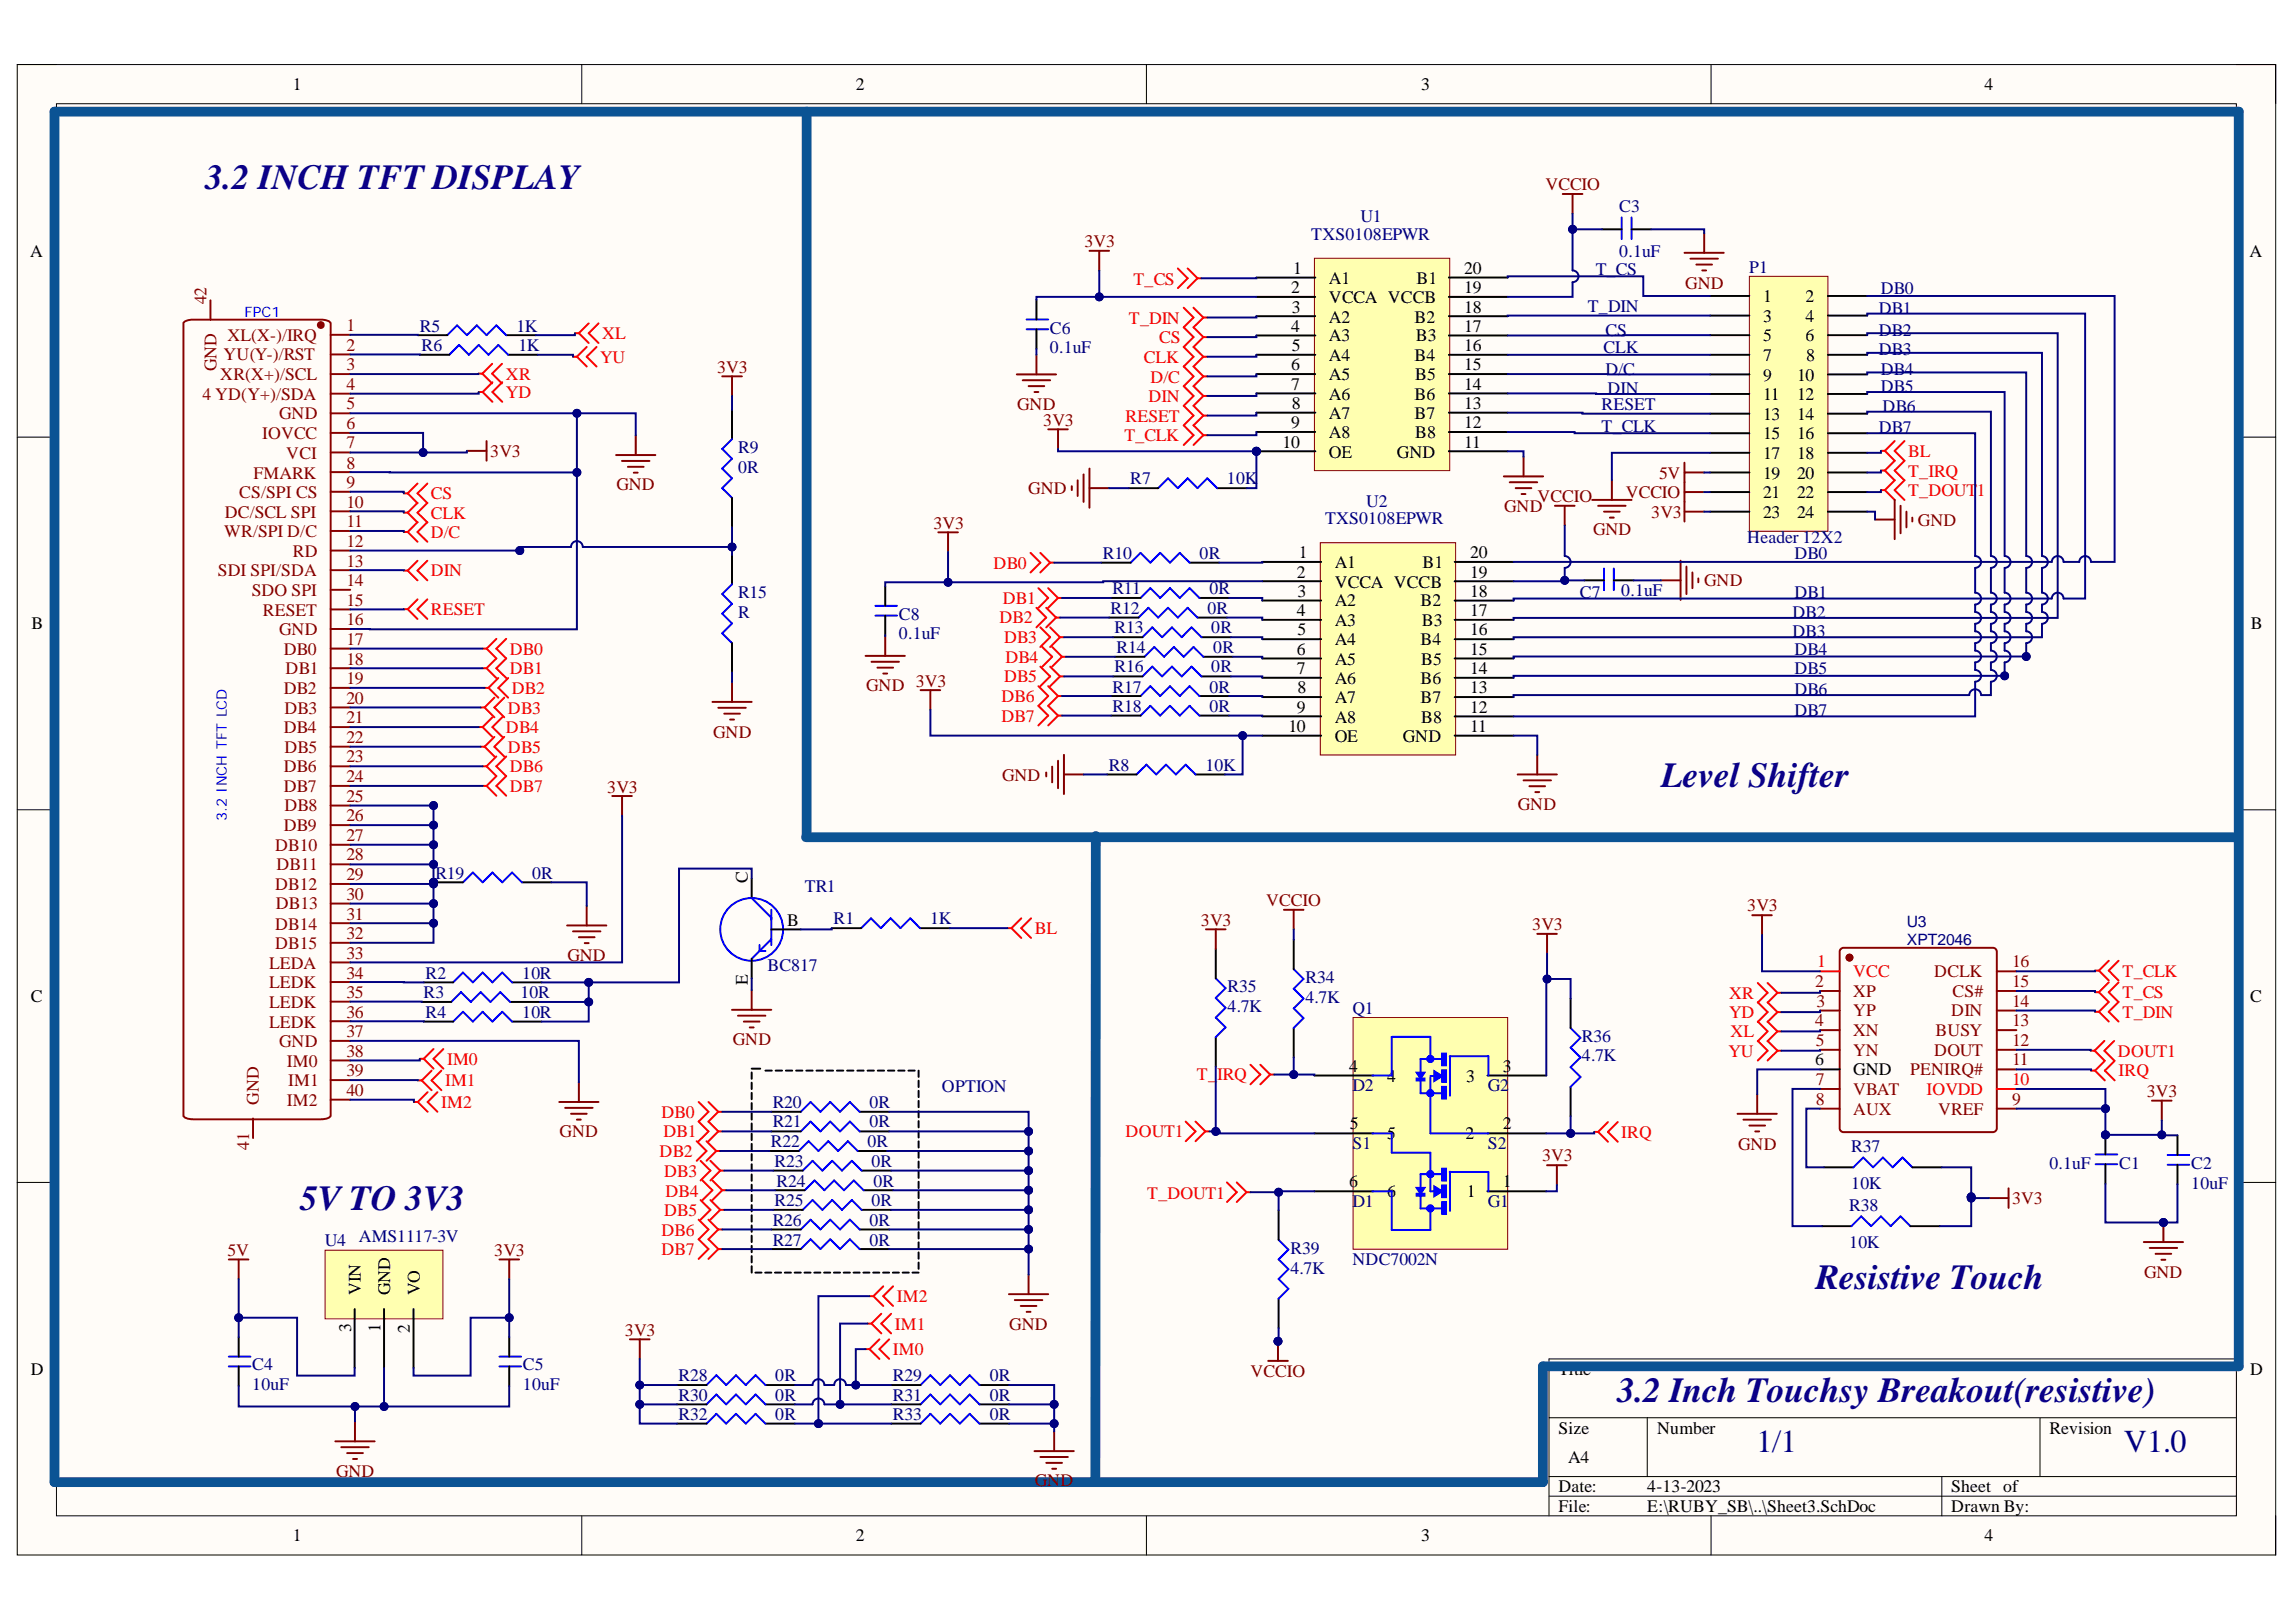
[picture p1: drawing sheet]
<svg xmlns="http://www.w3.org/2000/svg" width="297mm" height="210mm" viewBox="0 0 297 210" stroke-linecap="round" stroke-linejoin="round" font-family="sans-serif">
<defs><g id="words">
<g font-size="4.6" fill="#0c0087">
<text x="26.6" y="24.4">3.2 INCH TFT DISPLAY</text>
<text x="214.9" y="101.9">Level Shifter</text>
<text x="38.8" y="156.6">5V TO 3V3</text>
<text x="234.9" y="166.8">Resistive Touch</text>
<text x="209.2" y="181.5">3.2 Inch Touchsy Breakout(resistive)</text>
</g>
<g font-size="4.1" fill="#000080">
<text x="227.2" y="187.9">1/1</text>
<text x="274.8" y="187.9">V1.0</text>
</g>
<g font-size="2.3">
<text x="37.9" y="11.7">1</text>
<text x="110.7" y="11.7">2</text>
<text x="183.9" y="11.7">3</text>
<text x="256.8" y="11.7">4</text>
<text x="3.9" y="33.3">A</text>
<text x="167.3" y="35.4">1</text>
<text x="189.4" y="35.4">20</text>
<text x="291" y="33.3">A</text>
<text x="167" y="37.9">2</text>
<text x="167.1" y="40.5">3</text>
<text x="171.9" y="36.8">A1</text>
<text x="171.9" y="39.2">VCCA VCCB</text>
<text x="171.9" y="41.7">A2</text>
<text x="183" y="41.7">B2</text>
<text x="183.3" y="36.8">B1</text>
<text x="189.4" y="40.5">18</text>
<text x="189.4" y="37.9">19</text>
<text x="228.1" y="39.1">1</text>
<text x="228.1" y="41.7">3</text>
<text x="233.6" y="39.1">2</text>
<text x="233.6" y="41.7">4</text>
<text x="167" y="42.9">4</text>
<text x="167" y="47.9">6</text>
<text x="167.1" y="45.5">5</text>
<text x="171.9" y="44.2">A3</text>
<text x="171.9" y="46.7">A4</text>
<text x="183" y="46.7">B4</text>
<text x="183.2" y="44.2">B3</text>
<text x="189.4" y="47.9">15</text>
<text x="189.4" y="45.5">16</text>
<text x="189.4" y="42.9">17</text>
<text x="228.1" y="44.2">5</text>
<text x="228.1" y="46.7">7</text>
<text x="233.6" y="44.2">6</text>
<text x="233.7" y="46.7">8</text>
<text x="167" y="50.4">7</text>
<text x="167.1" y="52.9">8</text>
<text x="171.9" y="49.2">A5</text>
<text x="171.9" y="51.7">A6</text>
<text x="183" y="51.7">B6</text>
<text x="183.1" y="49.2">B5</text>
<text x="189.4" y="52.9">13</text>
<text x="189.4" y="50.4">14</text>
<text x="228.1" y="49.3">9</text>
<text x="228.1" y="51.8">11</text>
<text x="232.5" y="49.3">10</text>
<text x="232.5" y="51.8">12</text>
<text x="165.9" y="58">10</text>
<text x="167" y="55.4">9</text>
<text x="171.9" y="54.2">A7</text>
<text x="171.9" y="56.7">A8</text>
<text x="171.9" y="59.2">OE</text>
<text x="180.7" y="59.2">GND</text>
<text x="183" y="54.2">B7</text>
<text x="183.1" y="56.7">B8</text>
<text x="189.4" y="58">11</text>
<text x="189.4" y="55.4">12</text>
<text x="228.1" y="54.3">13</text>
<text x="228.1" y="56.9">15</text>
<text x="228.1" y="59.4">17</text>
<text x="232.5" y="54.3">14</text>
<text x="232.5" y="56.9">16</text>
<text x="232.5" y="59.4">18</text>
<text x="228.1" y="61.9">19</text>
<text x="228.1" y="64.5">21</text>
<text x="232.5" y="61.9">20</text>
<text x="232.5" y="64.5">22</text>
<text x="228.1" y="67">23</text>
<text x="232.5" y="67">24</text>
<text x="167.8" y="74.8">2</text>
<text x="167.9" y="77.2">3</text>
<text x="168" y="72.2">1</text>
<text x="172.7" y="73.5">A1</text>
<text x="172.7" y="76">VCCA VCCB</text>
<text x="184" y="73.5">B1</text>
<text x="190.2" y="77.2">18</text>
<text x="190.2" y="74.8">19</text>
<text x="190.2" y="72.2">20</text>
<text x="4.1" y="81.4">B</text>
<text x="167.8" y="79.8">4</text>
<text x="167.9" y="82.2">5</text>
<text x="172.7" y="78.5">A2</text>
<text x="172.7" y="81">A3</text>
<text x="172.7" y="83.5">A4</text>
<text x="183.8" y="83.5">B4</text>
<text x="183.8" y="78.5">B2</text>
<text x="183.9" y="81">B3</text>
<text x="190.2" y="82.2">16</text>
<text x="190.2" y="79.8">17</text>
<text x="291.2" y="81.4">B</text>
<text x="167.8" y="84.7">6</text>
<text x="167.8" y="87.3">7</text>
<text x="167.9" y="89.7">8</text>
<text x="172.7" y="86">A5</text>
<text x="172.7" y="88.5">A6</text>
<text x="183.8" y="88.5">B6</text>
<text x="183.9" y="86">B5</text>
<text x="190.2" y="89.7">13</text>
<text x="190.2" y="87.3">14</text>
<text x="190.2" y="84.7">15</text>
<text x="166.7" y="94.7">10</text>
<text x="167.8" y="92.3">9</text>
<text x="172.7" y="91">A7</text>
<text x="172.7" y="93.5">A8</text>
<text x="172.7" y="96">OE</text>
<text x="181.5" y="96">GND</text>
<text x="183.8" y="91">B7</text>
<text x="183.9" y="93.5">B8</text>
<text x="190.2" y="94.7">11</text>
<text x="190.2" y="92.3">12</text>
<text x="96.7" y="114.2" transform="rotate(-90 96.7 114.2)">C</text>
<text x="101.8" y="119.8">B</text>
<text x="4" y="129.7">C</text>
<text x="96.7" y="127.5" transform="rotate(-90 96.7 127.5)">E</text>
<text x="291.1" y="129.7">C</text>
<text x="234.9" y="137.9">6</text>
<text x="174.6" y="138.7">4</text>
<text x="179.5" y="140">4</text>
<text x="189.7" y="140">3</text>
<text x="194.4" y="138.7">3</text>
<text x="239.8" y="139.1">GND</text>
<text x="174.6" y="146.2">5</text>
<text x="179.5" y="147.4">5</text>
<text x="189.6" y="147.4">2</text>
<text x="194.4" y="146.2">2</text>
<text x="174.6" y="153.7">6</text>
<text x="179.5" y="154.9">6</text>
<text x="189.8" y="154.9">1</text>
<text x="194.4" y="153.7">1</text>
<text x="46.7" y="167.6" transform="rotate(-90 46.7 167.6)">VIN</text>
<text x="50.5" y="167.6" transform="rotate(-90 50.5 167.6)">GND</text>
<text x="54.3" y="167.6" transform="rotate(-90 54.3 167.6)">VO</text>
<text x="45.4" y="172.4" transform="rotate(-90 45.4 172.4)">3</text>
<text x="49.2" y="172.3" transform="rotate(-90 49.2 172.3)">1</text>
<text x="53" y="172.5" transform="rotate(-90 53 172.5)">2</text>
<text x="4" y="177.9">D</text>
<text x="201.6" y="177.9">Title</text>
<text x="291.1" y="177.9">D</text>
<text x="201.6" y="185.5">Size</text>
<text x="214.4" y="185.5">Number</text>
<text x="265.1" y="185.5">Revision</text>
<text x="202.9" y="189.3">A4</text>
<text x="201.6" y="193.1">Date:</text>
<text x="201.6" y="195.7">File:</text>
<text x="213.1" y="193.1">4-13-2023</text>
<text x="213.1" y="195.7">E:\RUBY_SB\..\Sheet3.SchDoc</text>
<text x="252.4" y="193.1">Sheet of</text>
<text x="252.4" y="195.7">Drawn By:</text>
<text x="37.9" y="199.5">1</text>
<text x="110.7" y="199.5">2</text>
<text x="183.9" y="199.5">3</text>
<text x="256.8" y="199.5">4</text>
</g>
<g font-size="2.3" fill="#000080">
<text x="176" y="28.7">U1</text>
<text x="209.5" y="27.4">C3</text>
<text x="169.6" y="31">TXS0108EPWR</text>
<text x="206.4" y="35.6">T_CS</text>
<text x="209.5" y="33.3">0.1uF</text>
<text x="226.3" y="35.3">P1</text>
<text x="205.4" y="40.4">T_DIN</text>
<text x="243.1" y="40.6">DB1</text>
<text x="243.3" y="38.1">DB0</text>
<text x="54.3" y="42.9">R5</text>
<text x="54.5" y="45.5">R6</text>
<text x="66.8" y="42.9">1K</text>
<text x="67.1" y="45.5">1K</text>
<text x="135.8" y="43.2">C6</text>
<text x="135.8" y="45.7">0.1uF</text>
<text x="207.5" y="45.7">CLK</text>
<text x="207.7" y="43.4">CS</text>
<text x="243.1" y="43.4">DB2</text>
<text x="243.1" y="46">DB3</text>
<text x="207.2" y="53.1">RESET</text>
<text x="207.7" y="48.5">D/C</text>
<text x="208" y="51">DIN</text>
<text x="243.3" y="48.5">DB4</text>
<text x="243.3" y="50.8">DB5</text>
<text x="243.6" y="53.3">DB6</text>
<text x="95.5" y="58.6">R9</text>
<text x="207.2" y="55.8">T_CLK</text>
<text x="243.1" y="56.1">DB7</text>
<text x="95.5" y="61.2">0R</text>
<text x="146.2" y="62.7">R7</text>
<text x="158.7" y="62.7">10K</text>
<text x="176.8" y="65.6">U2</text>
<text x="171.4" y="67.8">TXS0108EPWR</text>
<text x="226.1" y="70.3">Header 12X2</text>
<text x="95.5" y="77.4">R15</text>
<text x="142.7" y="72.3">R10</text>
<text x="143.9" y="76.9">R11</text>
<text x="155.2" y="72.3">0R</text>
<text x="156.5" y="76.9">0R</text>
<text x="204.4" y="77.4">C7</text>
<text x="209.7" y="77.1">0.1uF</text>
<text x="232.1" y="72.3">DB0</text>
<text x="232.1" y="77.4">DB1</text>
<text x="95.5" y="79.9">R</text>
<text x="116.3" y="80.2">C8</text>
<text x="116.3" y="82.7">0.1uF</text>
<text x="143.7" y="79.4">R12</text>
<text x="144.2" y="81.9">R13</text>
<text x="156.2" y="79.4">0R</text>
<text x="156.7" y="81.9">0R</text>
<text x="231.9" y="79.9">DB2</text>
<text x="231.9" y="82.5">DB3</text>
<text x="143.9" y="89.6">R17</text>
<text x="144.2" y="87">R16</text>
<text x="144.4" y="84.5">R14</text>
<text x="156.5" y="89.6">0R</text>
<text x="156.7" y="87">0R</text>
<text x="157" y="84.5">0R</text>
<text x="232.1" y="84.7">DB4</text>
<text x="232.1" y="87.3">DB5</text>
<text x="232.1" y="89.9">DB6</text>
<text x="143.9" y="92.2">R18</text>
<text x="156.5" y="92.2">0R</text>
<text x="232.1" y="92.7">DB7</text>
<text x="143.4" y="99.8">R8</text>
<text x="155.9" y="99.8">10K</text>
<text x="56.3" y="113.7">R19</text>
<text x="68.8" y="113.7">0R</text>
<text x="104.1" y="115.5">TR1</text>
<text x="107.8" y="119.6">R1</text>
<text x="120.3" y="119.6">1K</text>
<text x="99.3" y="125.6">BC817</text>
<text x="54.8" y="129.2">R3</text>
<text x="55.1" y="126.6">R2</text>
<text x="55.1" y="131.7">R4</text>
<text x="67.3" y="129.2">10R</text>
<text x="67.6" y="126.6">10R</text>
<text x="67.6" y="131.7">10R</text>
<text x="158.8" y="128.4">R35</text>
<text x="158.8" y="130.9">4.7K</text>
<text x="168.9" y="127.2">R34</text>
<text x="168.9" y="129.8">4.7K</text>
<text x="175" y="131.2">Q1</text>
<text x="204.7" y="134.8">R36</text>
<text x="204.7" y="137.4">4.7K</text>
<text x="100" y="143.4">R20</text>
<text x="112.5" y="143.4">0R</text>
<text x="121.9" y="141.3">OPTION</text>
<text x="175" y="141.2">D2</text>
<text x="192.5" y="141.2">G2</text>
<text x="99.7" y="148.4">R22</text>
<text x="100" y="145.9">R21</text>
<text x="112.2" y="148.4">0R</text>
<text x="112.5" y="145.9">0R</text>
<text x="175" y="148.7">S1</text>
<text x="192.5" y="148.7">S2</text>
<text x="239.5" y="149">R37</text>
<text x="100.2" y="151.1">R23</text>
<text x="100.5" y="153.6">R24</text>
<text x="112.7" y="151.1">0R</text>
<text x="113" y="153.6">0R</text>
<text x="239.5" y="153.9">10K</text>
<text x="265.1" y="151.3">0.1uF</text>
<text x="274.2" y="151.2">C1</text>
<text x="283.5" y="151.3">C2</text>
<text x="283.5" y="153.8">10uF</text>
<text x="42" y="161.3">U4</text>
<text x="46.4" y="160.7">AMS1117-3V</text>
<text x="100" y="161.2">R27</text>
<text x="100" y="158.7">R26</text>
<text x="100.2" y="156.1">R25</text>
<text x="112.5" y="161.2">0R</text>
<text x="112.5" y="158.7">0R</text>
<text x="112.7" y="156.1">0R</text>
<text x="175" y="156.2">D1</text>
<text x="192.5" y="156.2">G1</text>
<text x="239.2" y="156.7">R38</text>
<text x="239.2" y="161.5">10K</text>
<text x="166.9" y="162.3">R39</text>
<text x="166.9" y="164.8">4.7K</text>
<text x="175" y="163.7">NDC7002N</text>
<text x="32.6" y="177.3">C4</text>
<text x="32.6" y="179.9">10uF</text>
<text x="67.7" y="177.3">C5</text>
<text x="67.7" y="179.9">10uF</text>
<text x="87.8" y="178.8">R28</text>
<text x="100.3" y="178.8">0R</text>
<text x="115.5" y="178.8">R29</text>
<text x="128" y="178.8">0R</text>
<text x="87.8" y="181.3">R30</text>
<text x="87.8" y="183.7">R32</text>
<text x="100.3" y="181.3">0R</text>
<text x="100.3" y="183.7">0R</text>
<text x="115.5" y="181.3">R31</text>
<text x="115.5" y="183.7">R33</text>
<text x="128" y="181.3">0R</text>
<text x="128" y="183.7">0R</text>
</g>
<g font-size="2.3" fill="#800000">
<text x="199.9" y="24.6">VCCIO</text>
<text x="140.3" y="32">3V3</text>
<text x="218" y="37.3">GND</text>
<text x="92.8" y="48.2">3V3</text>
<text x="131.6" y="53.1">GND</text>
<text x="63.4" y="59.1">3V3</text>
<text x="135" y="55.1">3V3</text>
<text x="79.7" y="63.4">GND</text>
<text x="133" y="64">GND</text>
<text x="198.9" y="65">VCCIO</text>
<text x="210.3" y="64.5">VCCIO</text>
<text x="214.6" y="61.9">5V</text>
<text x="120.8" y="68.4">3V3</text>
<text x="194.6" y="66.2">GND</text>
<text x="206.1" y="69.3">GND</text>
<text x="213.6" y="67">3V3</text>
<text x="248.1" y="68">GND</text>
<text x="220.5" y="75.9">GND</text>
<text x="112.1" y="89.5">GND</text>
<text x="118.5" y="88.9">3V3</text>
<text x="92.3" y="95.5">GND</text>
<text x="129.6" y="101">GND</text>
<text x="78.6" y="102.6">3V3</text>
<text x="196.4" y="104.8">GND</text>
<text x="155.4" y="119.8">3V3</text>
<text x="163.8" y="117.3">VCCIO</text>
<text x="226.1" y="117.9">3V3</text>
<text x="73.4" y="124.4">GND</text>
<text x="198.2" y="120.4">3V3</text>
<text x="94.8" y="135.3">GND</text>
<text x="277.7" y="141.9">3V3</text>
<text x="72.4" y="147.2">GND</text>
<text x="224.9" y="148.8">GND</text>
<text x="199.5" y="150.3">3V3</text>
<text x="260.3" y="155.9">3V3</text>
<text x="29.4" y="162.5">5V</text>
<text x="63.9" y="162.5">3V3</text>
<text x="277.4" y="165.3">GND</text>
<text x="80.8" y="172.8">3V3</text>
<text x="130.6" y="172.1">GND</text>
<text x="161.8" y="178.2">VCCIO</text>
<text x="43.5" y="191.1">GND</text>
<text x="133.9" y="192.4">GND</text>
</g>
<g font-size="2.3" fill="#800">
<text x="26.7" y="39.4" transform="rotate(-90 26.7 39.4)">42</text>
<text x="28.9" y="46.6">YU(Y-)/RST</text>
<text x="29.4" y="44.1">XL(X-)/IRQ</text>
<text x="44.8" y="42.8">1</text>
<text x="44.8" y="45.4">2</text>
<text x="44.8" y="47.9">3</text>
<text x="26.2" y="51.7">4 YD(Y+)/SDA</text>
<text x="28" y="48.1" transform="rotate(-90 28 48.1)">GND</text>
<text x="28.5" y="49.2">XR(X+)/SCL</text>
<text x="44.8" y="50.4">4</text>
<text x="44.8" y="53">5</text>
<text x="33.9" y="56.8">IOVCC</text>
<text x="36.1" y="54.2">GND</text>
<text x="37" y="59.4">VCI</text>
<text x="44.8" y="55.5">6</text>
<text x="44.8" y="58">7</text>
<text x="31" y="64.5">CS/SPI CS</text>
<text x="32.8" y="61.9">FMARK</text>
<text x="44.8" y="60.7">8</text>
<text x="44.8" y="63.2">9</text>
<text x="44.8" y="65.7">10</text>
<text x="29" y="69.5">WR/SPI D/C</text>
<text x="29.1" y="67">DC/SCL SPI</text>
<text x="44.8" y="68.3">11</text>
<text x="44.8" y="70.8">12</text>
<text x="28.2" y="74.6">SDI SPI/SDA</text>
<text x="32.6" y="77.1">SDO SPI</text>
<text x="37.9" y="72.1">RD</text>
<text x="44.8" y="73.3">13</text>
<text x="44.8" y="75.9">14</text>
<text x="34" y="79.7">RESET</text>
<text x="36.1" y="82.2">GND</text>
<text x="44.8" y="78.4">15</text>
<text x="44.8" y="80.9">16</text>
<text x="44.8" y="83.5">17</text>
<text x="36.7" y="84.7">DB0</text>
<text x="36.7" y="89.8">DB2</text>
<text x="37" y="87.3">DB1</text>
<text x="44.8" y="86">18</text>
<text x="44.8" y="88.5">19</text>
<text x="36.7" y="94.9">DB4</text>
<text x="36.8" y="92.3">DB3</text>
<text x="44.8" y="91.1">20</text>
<text x="44.8" y="93.6">21</text>
<text x="36.7" y="99.9">DB6</text>
<text x="36.8" y="97.4">DB5</text>
<text x="44.8" y="96.1">22</text>
<text x="44.8" y="98.7">23</text>
<text x="44.8" y="101.2">24</text>
<text x="36.7" y="102.5">DB7</text>
<text x="36.7" y="107.5">DB9</text>
<text x="36.8" y="105">DB8</text>
<text x="44.8" y="103.7">25</text>
<text x="44.8" y="106.3">26</text>
<text x="35.6" y="110.1">DB10</text>
<text x="35.8" y="112.6">DB11</text>
<text x="44.8" y="108.8">27</text>
<text x="44.8" y="111.3">28</text>
<text x="44.8" y="113.9">29</text>
<text x="35.6" y="115.1">DB12</text>
<text x="35.7" y="117.7">DB13</text>
<text x="44.8" y="116.4">30</text>
<text x="44.8" y="119">31</text>
<text x="34.8" y="125.4">LEDA</text>
<text x="35.6" y="120.3">DB14</text>
<text x="35.6" y="122.8">DB15</text>
<text x="44.8" y="121.6">32</text>
<text x="44.8" y="124.1">33</text>
<text x="260.3" y="125.2">16</text>
<text x="34.8" y="127.9">LEDK</text>
<text x="34.8" y="130.4">LEDK</text>
<text x="44.8" y="126.6">34</text>
<text x="44.8" y="129.2">35</text>
<text x="44.8" y="131.7">36</text>
<text x="234.9" y="127.7">2</text>
<text x="235" y="130.3">3</text>
<text x="239.8" y="129">XP</text>
<text x="239.8" y="131.5">YP</text>
<text x="250.2" y="126.5">DCLK</text>
<text x="252.4" y="131.5">DIN</text>
<text x="252.6" y="129">CS#</text>
<text x="260.3" y="130.3">14</text>
<text x="260.3" y="127.7">15</text>
<text x="34.8" y="133">LEDK</text>
<text x="36.1" y="135.5">GND</text>
<text x="44.8" y="134.2">37</text>
<text x="44.8" y="136.8">38</text>
<text x="234.9" y="132.8">4</text>
<text x="234.9" y="135.3">5</text>
<text x="239.8" y="134.1">XN</text>
<text x="239.8" y="136.6">YN</text>
<text x="250.2" y="136.6">DOUT</text>
<text x="250.4" y="134.1">BUSY</text>
<text x="260.3" y="137.9">11</text>
<text x="260.3" y="135.3">12</text>
<text x="260.3" y="132.8">13</text>
<text x="33.5" y="142.9" transform="rotate(-90 33.5 142.9)">GND</text>
<text x="37.1" y="138">IM0</text>
<text x="37.1" y="143.1">IM2</text>
<text x="37.3" y="140.6">IM1</text>
<text x="44.8" y="139.3">39</text>
<text x="44.8" y="141.8">40</text>
<text x="234.9" y="140.4">7</text>
<text x="234.9" y="143">8</text>
<text x="239.8" y="141.7">VBAT</text>
<text x="247.1" y="139.1">PENIRQ#</text>
<text x="260.3" y="143">9</text>
<text x="32.2" y="148.8" transform="rotate(-90 32.2 148.8)">41</text>
<text x="239.8" y="144.3">AUX</text>
<text x="250.8" y="144.3">VREF</text>
</g>
<g font-size="2.3" fill="#f00">
<text x="146.1" y="41.9">T_DIN</text>
<text x="146.6" y="36.8">T_CS</text>
<text x="77.6" y="47">YU</text>
<text x="77.9" y="43.9">XL</text>
<text x="148" y="47">CLK</text>
<text x="149.9" y="44.4">CS</text>
<text x="65.5" y="51.5">YD</text>
<text x="65.5" y="49.2">XR</text>
<text x="148.6" y="52">DIN</text>
<text x="148.8" y="49.5">D/C</text>
<text x="145.5" y="57.1">T_CLK</text>
<text x="145.6" y="54.6">RESET</text>
<text x="246.9" y="59.1">BL</text>
<text x="55.7" y="64.6">CS</text>
<text x="246.9" y="61.7">T_IRQ</text>
<text x="246.9" y="64.2">T_DOUT</text>
<text x="255.8" y="64.2">1</text>
<text x="55.7" y="69.6">D/C</text>
<text x="55.7" y="67.2">CLK</text>
<text x="55.7" y="74.6">DIN</text>
<text x="128.5" y="73.6">DB0</text>
<text x="55.7" y="79.6">RESET</text>
<text x="129.3" y="80.7">DB2</text>
<text x="129.7" y="78.1">DB1</text>
<text x="129.9" y="83.2">DB3</text>
<text x="66" y="84.7">DB0</text>
<text x="66" y="87.3">DB1</text>
<text x="66.2" y="89.8">DB2</text>
<text x="129.9" y="88.3">DB5</text>
<text x="130.1" y="85.7">DB4</text>
<text x="65.5" y="94.9">DB4</text>
<text x="65.7" y="92.3">DB3</text>
<text x="129.6" y="90.9">DB6</text>
<text x="129.6" y="93.4">DB7</text>
<text x="65.7" y="97.4">DB5</text>
<text x="66" y="99.9">DB6</text>
<text x="66" y="102.5">DB7</text>
<text x="133.9" y="120.9">BL</text>
<text x="235.1" y="125.2">1</text>
<text x="223.7" y="131.8">YD</text>
<text x="223.7" y="129.3">XR</text>
<text x="239.8" y="126.5">VCC</text>
<text x="274.6" y="126.4">T_CLK</text>
<text x="274.6" y="129.2">T_CS</text>
<text x="274.6" y="131.7">T_DIN</text>
<text x="57.8" y="137.8">IM0</text>
<text x="223.6" y="136.8">YU</text>
<text x="223.9" y="134.2">XL</text>
<text x="274" y="136.8">DOUT1</text>
<text x="57.1" y="143.4">IM2</text>
<text x="57.6" y="140.6">IM1</text>
<text x="154.8" y="139.8">T_</text>
<text x="157.5" y="139.8">IRQ</text>
<text x="249.2" y="141.7">IOVDD</text>
<text x="260.3" y="140.4">10</text>
<text x="274.1" y="139.3">IRQ</text>
<text x="85.3" y="149.8">DB2</text>
<text x="85.6" y="144.6">DB0</text>
<text x="85.8" y="147.2">DB1</text>
<text x="145.6" y="147.2">DOUT1</text>
<text x="209.7" y="147.3">IRQ</text>
<text x="85.9" y="152.3">DB3</text>
<text x="86.1" y="154.9">DB4</text>
<text x="148.4" y="155.1">T_DOUT1</text>
<text x="85.6" y="159.9">DB6</text>
<text x="85.9" y="157.4">DB5</text>
<text x="85.6" y="162.5">DB7</text>
<text x="115.8" y="172.1">IM1</text>
<text x="116" y="168.5">IM2</text>
<text x="115.5" y="175.4">IM0</text>
</g>
<g font-size="2" fill="#000080">
<text x="246.7" y="120">U3</text>
<text x="246.7" y="122.2">XPT2046</text>
</g>
<g font-size="1.9" fill="#00f">
<text x="31.6" y="41">FPC1</text>
<text x="29.3" y="106.3" transform="rotate(-90 29.3 106.3)">3.2 INCH TFT LCD</text>
</g>
</g></defs>
<path d="M2.2 8.4h292.2v192.8h-292.2z" fill-rule="evenodd" fill="#fffcf8"/>
<path d="M2.2 8.4h292.2v192.8h-292.2z" fill="none" stroke="#000" stroke-width=".13"/>
<path d="M7.3 13.4h282v182.8h-282z" fill-rule="evenodd" fill="#fffcf8"/>
<g fill="none" stroke="#000" stroke-width=".13">
<path d="M2.2 8.3h5.1M7.3 13.4h282v182.8h-282zM75.3 8.3v5.1M148.3 8.3v5.1M221.4 8.4v5M289.3 8.4h5.1v5M2.2 56.6h5.1M289.3 56.6h5.1M2.2 104.8h5.1M289.3 104.8h5.1M2.2 153h5.1M289.3 153h5.1"/>
<path d="M289.3 175.9h-88.9v20.3M75.3 196.2v5M148.3 196.2v5M200.4 183.5h88.9M200.4 191.1h88.9M200.4 193.6h88.9M213.1 183.5v7.6M221.4 196.2v5M251.2 191.1v5.1M263.9 183.5v7.6M294.4 196.2v5"/>
</g>
<path d="M104.4 14.4v93.7M104.3 108.3h185M141.8 108.2l-.1 83.1" fill="none" stroke="#0b5394" stroke-width="1.3"/>
<path d="M43.4 186.5h5.1M44.1 187.3h3.6M44.9 188h2M45.7 188.8h.5M45.9 184v2.5" fill="none" stroke="#800000" stroke-width=".25"/>
<path d="M29.6 176.8h2.8M29.6 175.6h2.8M64.6 176.8h2.8M64.6 175.6h2.8" fill="none" stroke="#00f" stroke-width=".25"/>
<path d="M30.9 173v2.6M30.9 176.8v2.6M65.9 173v2.6M65.9 176.8v2.6" fill="none" stroke="#000" stroke-width=".25"/>
<path d="M42.1 161.8h15.2v8.9h-15.2z" fill-rule="evenodd" fill="#ffffb0"/>
<path d="M42.1 161.8h15.2v8.9h-15.2z" fill="none" stroke="#800000" stroke-width=".13"/>
<path d="M45.9 169.4v7.6M49.7 169.4v7.6M53.5 169.4v7.6" fill="none" stroke="#000" stroke-width=".25"/>
<path d="M29.6 163h2.5M30.9 163v2.5M64.6 163h2.6M65.9 163v2.5" fill="none" stroke="#800000" stroke-width=".25"/>
<path d="M23.8 41.7l.7-.3h.5h16.5a1.22 1.22 0 0 1 1.3 .5v102.5a1.22 1.22 0 0 1-1.3 .4h-16.5a1.22 1.22 0 0 1-1.3-.4v-102.5z" fill="none" stroke="#800" stroke-width=".25"/>
<circle cx="41.5" cy="42.1" r=".38" fill="#800"/>
<g fill="none" stroke="#800" stroke-width=".25">
<path d="M27.2 38.9v2.5M42.8 43.3h2.5M42.8 45.9h2.5M42.8 48.4h2.5M42.8 50.9h2.5M42.8 53.5h2.5M42.8 56h2.5M42.8 58.6h2.5M42.8 61.1h2.5M42.8 63.6h2.5M42.8 66.2h2.5M42.8 68.7h2.5"/>
<path d="M42.8 71.3h2.5M42.8 73.8h2.5M42.8 76.3h2.5M42.8 78.9h2.5M42.8 81.4h2.5M42.8 83.9h2.5M42.8 86.5h2.5M42.8 89h2.5M42.8 91.6h2.5M42.8 94.1h2.5M42.8 96.6h2.5M42.8 99.2h2.5"/>
<path d="M42.8 101.7h2.5M42.8 104.2h2.5M42.8 106.8h2.5M42.8 109.3h2.5M42.8 111.9h2.5M42.8 114.4h2.5M42.8 116.9h2.5M42.8 119.5h2.5M42.8 122h2.5M42.8 124.5h2.5M42.8 127.1h2.5M42.8 129.6h2.5"/>
<path d="M42.8 132.2h2.5M42.8 134.7h2.5M42.8 137.2h2.5M42.8 139.8h2.5M32.7 144.7v2.6M42.8 142.3h2.5"/>
<circle cx="41.5" cy="42.1" r=".38"/>
</g>
<g fill="none" stroke="#800000" stroke-width=".25">
<path d="M60.4 58.3h2.5M62.9 57.1v2.5M79.7 58.9h5.1M80.5 59.7h3.5M82.2 56.4v2.5M81.2 60.4h2.1M82 61.2h.5M72.3 142.6h5.1M73.1 143.4h3.6M73.9 144.1h2M74.6 144.9h.5M74.9 140.1v2.5"/>
<path d="M81.5 173.3h2.5M82.8 173.3v2.6M133.8 187.8h5.1M134.6 188.6h3.6M135.4 189.3h2M136.1 190.1h.5M136.4 185.2v2.6"/>
</g>
<path d="M57.9 43.4l1.2-1.3 1.3 1.3 1.3-1.3 1.2 1.3 1.3-1.3 1.3 1.3M58.1 45.9l1.3-1.3 1.3 1.3 1.2-1.3 1.3 1.3 1.3-1.3 1.2 1.3M58.4 129.7l1.2-1.3 1.3 1.3 1.3-1.3 1.3 1.3 1.2-1.3 1.3 1.3M58.6 127.1l1.3-1.2 1.3 1.2 1.2-1.2 1.3 1.2 1.3-1.2 1.3 1.2M58.6 132.2l1.3-1.3 1.3 1.3 1.2-1.3 1.3 1.3 1.3-1.3 1.3 1.3M111.4 120.1l1.3-1.3 1.3 1.3 1.2-1.3 1.3 1.3 1.3-1.3 1.2 1.3M91.4 179.2l1.3-1.2 1.2 1.2 1.3-1.2 1.3 1.2 1.3-1.2 1.2 1.2M119.1 179.2l1.3-1.2 1.2 1.2 1.3-1.2 1.3 1.2 1.2-1.2 1.3 1.2M91.4 181.7l1.3-1.2 1.2 1.2 1.3-1.2 1.3 1.2 1.3-1.2 1.2 1.2M91.4 184.2l1.3-1.2 1.2 1.2 1.3-1.2 1.3 1.2 1.3-1.2 1.2 1.2M119.1 181.7l1.3-1.2 1.2 1.2 1.3-1.2 1.3 1.2 1.2-1.2 1.3 1.2M119.1 184.2l1.3-1.2 1.2 1.2 1.3-1.2 1.3 1.2 1.2-1.2 1.3 1.2" fill="none" stroke="#00f" stroke-width=".25"/>
<g fill="none" stroke="#000" stroke-width=".25">
<path d="M54.1 43.4h3.8M54.3 45.9h3.8M65.5 43.4h3.8M65.7 45.9h3.9M54.6 129.7h3.8M54.8 127.1h3.8M54.8 132.2h3.8M66 129.7h3.8M66.3 127.1h3.8M66.3 132.2h3.8M107.6 120.1h3.8M119 120.1h3.8"/>
<path d="M87.6 179.2h3.8M99 179.2h3.8M115.3 179.2h3.8M126.7 179.2h3.8M87.6 181.7h3.8M87.6 184.2h3.8M99 181.7h3.8M99 184.2h3.8M115.3 181.7h3.8M115.3 184.2h3.8M126.7 181.7h3.8M126.7 184.2h3.8"/>
</g>
<g fill="none" stroke="#f00" stroke-width=".25">
<path d="M61.9 48.4h.5M61.9 50.7h.5M62.4 48.4l1.3 1.2M62.4 50.7l1.3 1.3M63.7 47.1l-1.3 1.3M63.7 49.5l-1.3 1.2M64.9 47.1l-1.2 1.3 1.2 1.2M65 49.5l-1.3 1.2 1.3 1.3M74.1 46.2h.5M74.4 43.1h.5M74.6 46.2l1.3 1.2M74.9 43.1l1.3 1.3"/>
<path d="M75.9 44.9l-1.3 1.3M76.2 41.9l-1.3 1.2M77.2 44.9l-1.3 1.3 1.3 1.2M77.4 41.9l-1.2 1.2 1.2 1.3M52.2 78.8h.5M52.2 73.8h.5M52.2 68.8h.5M52.2 66.3h.5M52.2 63.8h.5M52.7 78.8l1.3 1.3M52.7 73.8l1.3 1.3M52.7 68.8l1.3 1.3"/>
<path d="M52.7 66.3l1.3 1.3M52.7 63.8l1.3 1.3M54 77.6l-1.3 1.2M54 72.6l-1.3 1.2M54 67.6l-1.3 1.2M54 65.1l-1.3 1.2M54 62.6l-1.3 1.2M55.3 77.6l-1.3 1.2 1.3 1.3M55.3 72.6l-1.3 1.2 1.3 1.3M55.3 67.6l-1.3 1.2 1.3 1.3M55.3 65.1l-1.3 1.2 1.3 1.3M55.3 62.6l-1.3 1.2 1.3 1.3"/>
<path d="M132.1 118.8l-1.2 1.3M133.4 118.8l-1.3 1.3 1.3 1.3M54.1 139.8h.5M54.3 137h.5M54.6 139.8l1.2 1.3M54.8 137l1.3 1.3M55.8 138.5l-1.2 1.3M56.1 135.8l-1.3 1.2M57.1 138.5l-1.3 1.3 1.3 1.3M57.4 135.8l-1.3 1.2 1.3 1.3M130.3 120.1h.6M130.9 120.1l1.2 1.3"/>
<path d="M53.5 142.6h.6M54.1 142.6l1.2 1.3M55.3 141.3l-1.2 1.3M56.6 141.3l-1.3 1.3 1.3 1.3M112 174.6h.5M112.2 171.3h.5M112.5 174.6l1.3 1.3M112.5 167.7h.5M112.7 171.3l1.3 1.3M113 167.7l1.3 1.3M113.8 173.3l-1.3 1.3M114 170l-1.3 1.3"/>
<path d="M114.3 166.5l-1.3 1.2M115 173.3l-1.2 1.3 1.2 1.3M115.3 170l-1.3 1.3 1.3 1.3M115.5 166.5l-1.2 1.2 1.2 1.3"/>
</g>
<path d="M7.1 14.4h282.5v162.4h-90v15h-192.5z" fill="none" stroke="#0b5394" stroke-width="1.3"/>
<circle cx="162.5" cy="58.4" r=".51" fill="#000080"/>
<circle cx="162.5" cy="58.4" r=".51" fill="none" stroke="#000080" stroke-width=".13"/>
<path d="M170 33.4h17.6v27.5h-17.6z" fill-rule="evenodd" fill="#ffffb0"/>
<path d="M170 33.4h17.6v27.5h-17.6z" fill="none" stroke="#800000" stroke-width=".13"/>
<path d="M162.5 35.9h7.7M162.5 38.4h7.7M162.5 40.9h7.7M162.5 43.4h7.7M162.5 45.9h7.7M162.5 48.4h7.7M162.5 50.9h7.7M162.5 53.4h7.7M162.5 55.9h7.7M162.5 58.4h7.7" fill="none" stroke="#000" stroke-width=".25"/>
<circle cx="162.5" cy="58.4" r=".51" fill="#000080"/>
<circle cx="162.5" cy="58.4" r=".51" fill="none" stroke="#000080" stroke-width=".13"/>
<path d="M187.4 38.4h7.7M187.4 35.9h7.7M187.4 58.4h7.7M187.4 55.9h7.7M187.4 53.4h7.7M187.4 50.9h7.7M187.4 48.4h7.7M187.4 45.9h7.7M187.4 43.4h7.7M187.4 40.9h7.7" fill="none" stroke="#000" stroke-width=".25"/>
<path d="M170.8 70.2h17.5v27.5h-17.5z" fill-rule="evenodd" fill="#ffffb0"/>
<path d="M170.8 70.2h17.5v27.5h-17.5z" fill="none" stroke="#800000" stroke-width=".13"/>
<g fill="none" stroke="#000" stroke-width=".25">
<path d="M163.3 72.7h7.6M163.3 75.2h7.6M163.3 77.7h7.6M188.2 72.7h7.6M188.2 75.2h7.6M188.2 77.7h7.6M163.3 80.2h7.6M163.3 82.7h7.6M163.3 85.2h7.6M163.3 87.7h7.6M163.3 90.2h7.6M163.3 92.7h7.6"/>
<path d="M163.3 95.2h7.6M188.2 80.2h7.6M188.2 85.2h7.6M188.2 87.7h7.6M188.2 90.2h7.6M188.2 92.7h7.6M188.2 95.2h7.6M188.2 82.7h7.6"/>
</g>
<path d="M153.1 42.4l1.3 1.2-1.3 1.3 1.3 1.3-1.3 1.2 1.3 1.3-1.3 1.3 1.3 1.2-1.3 1.3 1.3 1.3-1.3 1.2M154.4 42.4l1.3 1.2M155.7 53.8l-1.3 1.2M155.7 51.2l-1.3 1.3 1.3 1.3M155.7 53.8h.5M155.7 48.7l-1.3 1.3 1.3 1.2M155.7 46.2l-1.3 1.2 1.3 1.3M155.7 48.7h.5M155.7 43.6l-1.3 1.3 1.3 1.3M155.7 46.2h.5M155.7 43.6h.5M155.7 51.2h.5" fill="none" stroke="#f00" stroke-width=".25"/>
<circle cx="56.1" cy="114.2" r=".51" fill="#000080"/>
<circle cx="56.1" cy="114.2" r=".51" fill="none" stroke="#000080" stroke-width=".13"/>
<path d="M59.9 114.2l1.3-1.3 1.2 1.3 1.3-1.3 1.3 1.3" fill="none" stroke="#00f" stroke-width=".25"/>
<path d="M56.1 114.2h3.8M67.5 114.2h3.8" fill="none" stroke="#000" stroke-width=".25"/>
<circle cx="56.1" cy="114.2" r=".51" fill="#000080"/>
<circle cx="56.1" cy="114.2" r=".51" fill="none" stroke="#000080" stroke-width=".13"/>
<path d="M65 114.2l1.3-1.3 1.2 1.3" fill="none" stroke="#00f" stroke-width=".25"/>
<path d="M197.1 59.1v2.6M194.6 61.7h5M195.3 62.4h3.6M196.1 63.2h2M196.8 63.9h.6M73.4 119.8h5M75.9 117.2v2.6M74.1 120.5h3.6M74.9 121.3h2M75.6 122h.6" fill="none" stroke="#800000" stroke-width=".25"/>
<g fill="none" stroke="#f00" stroke-width=".25">
<path d="M61.9 94.1h.5M62.2 91.6h.5M62.2 96.6h.5M62.4 83.9h.5M62.4 86.5h.5M62.4 94.1l1.3 1.3M62.4 99.2h.5M62.7 89h.5M62.7 91.6l1.3 1.2M62.7 96.6l1.3 1.3M62.9 83.9l1.3 1.3-1.3 1.3M62.9 86.5l1.3 1.2"/>
<path d="M62.9 99.2l1.3 1.2-1.3 1.3M63.2 89l1.3 1.3M63.7 92.8l-1.3 1.3M64 90.3l-1.3 1.3M64 95.4l-1.3 1.2M64.2 82.7l-1.3 1.2M64.2 97.9l-1.3 1.3M64.5 87.7l-1.3 1.3M65 92.8l-1.3 1.3 1.3 1.3M65.2 90.3l-1.2 1.3 1.2 1.2M65.2 95.4l-1.2 1.2 1.2 1.3M65.5 82.7l-1.3 1.2 1.3 1.3-1.3 1.3 1.3 1.2"/>
<path d="M65.5 97.9l-1.3 1.3 1.3 1.2-1.3 1.3 1.3 1.3M65.7 87.7l-1.2 1.3 1.2 1.3M62.4 101.7h.5M62.9 101.7l1.3 1.3"/>
</g>
<path d="M226.3 35.8h10.2v33h-10.2z" fill-rule="evenodd" fill="#ffffb0"/>
<path d="M226.3 35.8h10.2v33h-10.2z" fill="none" stroke="#800000" stroke-width=".13"/>
<g fill="none" stroke="#000" stroke-width=".25">
<path d="M134.1 38.8v2.5M207.3 29.7h2.5M211.1 29.7h2.5M221.2 38.3h5.1M236.5 38.3h5.1M94.7 53v3.8M134.1 42.6v2.6M221.2 40.8h5.1M221.2 43.4h5.1M221.2 45.9h5.1M221.2 48.5h5.1M221.2 51h5.1"/>
<path d="M221.2 53.5h5.1M221.2 56.1h5.1M221.2 58.6h5.1M236.5 40.8h5.1M236.5 43.4h5.1M236.5 45.9h5.1M236.5 48.5h5.1M236.5 51h5.1M236.5 53.5h5.1M236.5 56.1h5.1M236.5 58.6h5.1M94.7 64.4v3.8"/>
<path d="M94.7 71.8v3.8M114.5 75.9v2.5M114.5 79.7v2.5M142.5 72.8h3.8M143.5 79.9h3.8M143.7 77.4h3.9M146 63.2h3.8M153.9 72.8h3.8M154.9 79.9h3.8M155.2 77.4h3.8M157.5 63.2h3.8M205 75.1h2.5"/>
<path d="M208.8 75.1h2.5M221.2 61.1h5.1M221.2 63.7h5.1M221.2 66.2h5.1M236.5 61.1h5.1M236.5 63.7h5.1M236.5 66.2h5.1M94.7 83.2v3.8M143.7 90.1h3.9M143.7 92.6h3.9M144 82.5h3.8M144 87.5h3.8"/>
<path d="M144.3 85h3.8M155.2 90.1h3.8M155.2 92.6h3.8M155.4 82.5h3.8M155.4 87.5h3.8M155.7 85h3.8M97.2 113.7v2.5M143.2 100.2h3.8M154.7 100.2h3.8M97.2 124.1v2.5M97.2 138.8v.8M97.2 138.3h1.2"/>
<path d="M99 138.5h.9M99.8 120.3h3.8M100.3 138.5h.9M101.7 138.5h.8M103 138.5h.8M104.3 138.5h.8M105.6 138.5h.9M106.9 138.5h.9M108.3 138.5h.8M109.6 138.5h.8M110.9 138.5h.8M112.2 138.5h.9"/>
<path d="M113.6 138.5h.8M114.9 138.5h.8M116.2 138.5h.8M117.5 138.5h.8M118.8 138.5v.9M118.8 139.9v.8M97.2 140.1v.8M97.2 141.4v.9M97.2 142.7v.9M97.2 144.1v.8M97.2 145.4v.8M97.2 146.7v.8"/>
<path d="M97.2 148v.9M97.2 149.3v.9M97.2 150.7v.8M97.2 152v.8M97.2 153.3v.8M97.2 154.6v.9M97.2 155.9v.9M97.2 157.3v.8M97.2 158.6v.8M97.2 159.9v.8M99.5 149h3.8M99.8 159.1h3.8"/>
<path d="M99.8 146.4h3.8M99.8 143.9h3.8M100 156.6h3.9M100 151.5h3.9M100.3 154h3.8M111 149h3.8M111.2 159.1h3.8M111.2 146.4h3.8M111.2 143.9h3.8M111.5 156.6h3.8M111.5 151.5h3.8M111.7 154h3.8"/>
<path d="M118.8 141.2v.8M118.8 142.5v.8M118.8 143.8v.8M118.8 145.1v.8M118.8 146.4v.8M118.8 147.7v.8M118.8 149v.8M118.8 150.3v.8M118.8 151.6v.8M118.8 152.9v.8M118.8 154.2v.8M118.8 155.5v.9"/>
<path d="M118.8 156.8v.9M118.8 158.2v.8M118.8 159.5v.8M97.2 161.2v.9M97.2 162.5v.9M97.2 163.9v.8M97.7 164.7h.8M99 164.7h.8M99.8 161.6h3.8M100.3 164.7h.8M101.5 164.7h.8M102.8 164.7h.8"/>
<path d="M104.1 164.7h.8M105.3 164.7h.8M106.6 164.7h.8M107.9 164.7h.8M109.2 164.7h.8M110.4 164.7h.8M111.2 161.6h3.8M111.7 164.7h.8M113 164.7h.8M114.2 164.7h.8M115.5 164.7h.8M116.8 164.7h.8"/>
<path d="M118 164.7h.8M118.8 160.8v.8M118.8 162.1v.8M118.8 163.4v.8"/>
</g>
<g fill="none" stroke="#800000" stroke-width=".25">
<path d="M140.9 32.5h2.6M142.2 32.5v2.5M202.2 25.1h2.5M203.4 25.1v2.5M217.9 32.7h5.1M218.7 33.5h3.6M219.5 34.2h2M220.2 35h.5M220.5 30.2v2.5M93.4 48.7h2.6M94.7 48.7v2.5M131.5 48.5h5.1"/>
<path d="M132.3 49.2h3.6M133.1 50h2M133.8 50.7h.5M134.1 45.9v2.6M135.6 55.6h2.6M136.9 55.6v2.5M217.9 59.9v7.6M121.4 68.9h2.5M122.7 68.9v2.5M138.7 62.9v.5M139.4 62.2v2M140.2 61.4v3.5"/>
<path d="M140.9 60.6v5.1M140.9 63.2h2.6M201.2 65.5h2.5M202.4 65.5v2.5M206 64.7h5.1M206.8 65.5h3.5M207.5 66.2h2M208.3 67h.5M208.5 62.2v2.5M214.9 75.1h2.5M217.4 72.6v5M217.9 66.2h2.6"/>
<path d="M217.9 61.1h2.6M217.9 63.7h2.6M218.2 73.3v3.6M219 74.1v2M219.7 74.9v.5M92.2 90.8h5M92.9 91.6h3.6M93.7 92.4h2M94.4 93.1h.6M94.7 88.3v2.5M112 84.9h5.1M112.7 85.6h3.6"/>
<path d="M113.5 86.4h2M114.3 87.2h.5M114.5 82.3v2.6M119.1 89.3h2.5M120.4 89.3v2.5M135.4 100v.5M136.1 99.2v2M136.9 98.4v3.6M137.6 97.7v5.1M198.9 97.7v2.5M79.2 103h2.5M80.5 103v2.6"/>
<path d="M137.6 100.2h2.6M196.3 100.2h5.1M197.1 101h3.6M197.9 101.7h2M198.6 102.5h.5M94.7 130.7h5.1M95.5 131.4h3.5M96.2 132.2h2.1M97 133h.5M97.2 128.1v2.6M130.5 167.5h5.1M131.3 168.2h3.5"/>
<path d="M132.1 169h2M132.8 169.8h.5M133.1 164.9v2.6"/>
</g>
<g fill="none" stroke="#00f" stroke-width=".25">
<path d="M209.8 28.1v2.8M211.1 28.1v2.8M94.7 56.8l-1.3 1.3 1.3 1.3-1.3 1.2 1.3 1.3-1.3 1.3 1.3 1.2M132.8 42.6h2.8M132.8 41.3h2.8M94.7 75.6l-1.3 1.3 1.3 1.2-1.3 1.3 1.3 1.3-1.3 1.3 1.3 1.2M113.3 79.7h2.7M113.3 78.4h2.7M146.3 72.8l1.3-1.3 1.2 1.3 1.3-1.3 1.3 1.3 1.2-1.3 1.3 1.3M147.3 79.9l1.3-1.2 1.2 1.2 1.3-1.2 1.3 1.2 1.2-1.2 1.3 1.2M147.6 77.4l1.2-1.3 1.3 1.3 1.3-1.3 1.2 1.3 1.3-1.3 1.3 1.3M149.8 63.2l1.3-1.3 1.3 1.3 1.2-1.3 1.3 1.3 1.3-1.3 1.3 1.3"/>
<path d="M207.5 73.6v2.8M208.8 73.6v2.8M147.6 90.1l1.2-1.3 1.3 1.3 1.3-1.3 1.2 1.3 1.3-1.3 1.3 1.3M147.6 92.6l1.2-1.3 1.3 1.3 1.3-1.3 1.2 1.3 1.3-1.3 1.3 1.3M147.8 82.5l1.3-1.3 1.2 1.3 1.3-1.3 1.3 1.3 1.3-1.3 1.2 1.3M147.8 87.5l1.3-1.2 1.2 1.2 1.3-1.2 1.3 1.2 1.3-1.2 1.2 1.2M148.1 85l1.2-1.3 1.3 1.3 1.3-1.3 1.2 1.3 1.3-1.3 1.3 1.3M97.2 116.2l2.6 2.5M99.8 117.7v4.6M147 100.2l1.3-1.2 1.3 1.2 1.3-1.2 1.2 1.2 1.3-1.2 1.3 1.2M98.3 122.3v.8h.7M99.8 121.5l-2.6 2.6"/>
<path d="M103.3 149l1.3-1.3 1.3 1.3 1.3-1.3 1.2 1.3 1.3-1.3 1.3 1.3M103.6 159.1l1.3-1.3 1.2 1.3 1.3-1.3 1.3 1.3 1.3-1.3 1.2 1.3M103.6 143.9l1.3-1.3 1.2 1.3 1.3-1.3 1.3 1.3 1.3-1.3 1.2 1.3M103.6 146.4l1.3-1.3 1.2 1.3 1.3-1.3 1.3 1.3 1.3-1.3 1.2 1.3M103.9 156.6l1.2-1.3 1.3 1.3 1.3-1.3 1.2 1.3 1.3-1.3 1.3 1.3M103.9 151.5l1.2-1.3 1.3 1.3 1.3-1.3 1.2 1.3 1.3-1.3 1.3 1.3M104.1 154l1.3-1.2 1.2 1.2 1.3-1.2 1.3 1.2 1.3-1.2 1.2 1.2M103.6 161.6l1.3-1.2 1.2 1.2 1.3-1.2 1.3 1.2 1.3-1.2 1.2 1.2"/>
<circle cx="97.2" cy="120.3" r="4.1"/>
</g>
<g fill="none" stroke="#f00" stroke-width=".25">
<path d="M243.3 58.3h.5M243.8 58.3l1.3 1.3M245.1 57.1l-1.3 1.2M246.4 57.1l-1.3 1.2 1.3 1.3M133.3 71.5l1.3 1.3-1.3 1.3M134.1 78.7l1.3 1.2-1.3 1.3M134.3 76.1l1.3 1.3-1.3 1.3M134.6 71.5l1.3 1.3M135.4 78.7l1.2 1.2M135.6 76.1l1.3 1.3M135.9 72.8l-1.3 1.3M135.9 72.8h.5"/>
<path d="M136.6 79.9l-1.2 1.3M136.6 79.9h.5M136.9 77.4l-1.3 1.3M136.9 77.4h.5M134.3 88.8l1.3 1.3-1.3 1.2 1.3 1.3-1.3 1.3M134.6 81.2l1.3 1.3-1.3 1.2M134.6 86.3l1.3 1.2-1.3 1.3M134.8 83.7l1.3 1.3-1.3 1.3M135.6 88.8l1.3 1.3M135.9 81.2l1.2 1.3M135.9 86.3l1.2 1.2M136.1 83.7l1.3 1.3"/>
<path d="M136.9 90.1l-1.3 1.2 1.3 1.3M136.9 90.1h.5M136.9 92.6l-1.3 1.3M136.9 92.6h.5M137.1 82.5l-1.2 1.2M137.1 82.5h.5M137.1 87.5l-1.2 1.3M137.1 87.5h.5M137.4 85l-1.3 1.3M137.4 85h.5M90.1 147.7l1.3 1.3-1.3 1.2M90.4 142.6l1.3 1.3-1.3 1.2 1.3 1.3-1.3 1.3"/>
<path d="M90.4 157.8l1.3 1.3-1.3 1.3 1.3 1.2-1.3 1.3M90.6 150.2l1.3 1.3-1.3 1.3M90.6 155.3l1.3 1.3-1.3 1.2M90.9 152.8l1.3 1.2-1.3 1.3M91.4 147.7l1.3 1.3M91.7 142.6l1.2 1.3M91.7 157.8l1.2 1.3M91.9 150.2l1.3 1.3M91.9 155.3l1.3 1.3M92.2 152.8l1.2 1.2M92.7 149l-1.3 1.2M92.7 149h.5"/>
<path d="M92.9 143.9l-1.2 1.2 1.2 1.3M92.9 143.9h.5M92.9 146.4l-1.2 1.3M92.9 146.4h.5M92.9 159.1l-1.2 1.3 1.2 1.2M92.9 159.1h.5M93.2 151.5l-1.3 1.3M93.2 151.5h.5M93.2 156.6l-1.3 1.2M93.2 156.6h.5M93.4 154l-1.2 1.3M93.4 154h.5"/>
<path d="M92.9 161.6l-1.2 1.3M92.9 161.6h.5"/>
</g>
<circle cx="239.3" cy="123.9" r=".38" fill="#800"/>
<g fill="none" stroke="#800" stroke-width=".25">
<path d="M238.1 122.9l.2-.2h.2h19.3h.3l.2 .2v.3v22.8v.3l-.2 .1-.3 .1h-19.3l-.2-.1-.2-.1-.1-.3v-22.8z"/>
<circle cx="239.3" cy="123.9" r=".38"/>
</g>
<circle cx="239.3" cy="123.9" r=".38" fill="#800"/>
<g fill="none" stroke="#800" stroke-width=".25">
<path d="M235.5 128.2h2.5M235.5 130.8h2.5M235.5 133.3h2.5M235.5 135.9h2.5M258.3 128.2h2.6M258.3 130.8h2.6M258.3 133.3h2.6M258.3 135.9h2.6M258.3 138.4h2.6M258.3 125.7h2.6M235.5 140.9h2.5M235.5 143.5h2.5"/>
<path d="M258.3 143.5h2.6"/>
<circle cx="239.3" cy="123.9" r=".38"/>
</g>
<g fill="none" stroke="#f00" stroke-width=".25">
<path d="M227.4 132.2l1.3 1.3-1.3 1.2M227.4 134.7l1.3 1.3-1.3 1.2M227.4 129.7l1.3 1.3-1.3 1.2M227.4 127.2l1.3 1.3-1.3 1.2M228.7 132.2l1.3 1.3M228.7 134.7l1.3 1.3M228.7 129.7l1.3 1.3M228.7 127.2l1.3 1.3M230 133.5l-1.3 1.2M230 133.5h.5M230 136l-1.3 1.2M230 136h.5"/>
<path d="M230 131l-1.3 1.2M230 131h.5M230 128.5l-1.3 1.2M230 128.5h.5M235.5 125.7h2.5M258.3 140.9h2.6"/>
</g>
<path d="M235.5 138.4h2.5" fill="none" stroke="#000" stroke-width=".25"/>
<path d="M224.8 144.1h5.1M225.5 144.9h3.6M226.3 145.7h2.1M227.1 146.4h.5M227.3 141.6v2.5" fill="none" stroke="#800000" stroke-width=".25"/>
<circle cx="272.4" cy="146.9" r=".51" fill="#000080"/>
<circle cx="272.4" cy="146.9" r=".51" fill="none" stroke="#000080" stroke-width=".13"/>
<path d="M271.1 150.7h2.8M271.1 149.4h2.8" fill="none" stroke="#00f" stroke-width=".25"/>
<path d="M272.4 146.9v2.5M272.4 150.7v2.5" fill="none" stroke="#000" stroke-width=".25"/>
<circle cx="272.4" cy="146.9" r=".51" fill="#000080"/>
<circle cx="272.4" cy="146.9" r=".51" fill="none" stroke="#000080" stroke-width=".13"/>
<path d="M280.4 150.7h2.8M280.4 149.5h2.8" fill="none" stroke="#00f" stroke-width=".25"/>
<path d="M281.7 146.9v2.6M281.7 150.7v2.6" fill="none" stroke="#000" stroke-width=".25"/>
<path d="M279.9 158.2v2.5M277.3 160.7h5.1M278.1 161.5h3.6M278.9 162.3h2M279.6 163h.5" fill="none" stroke="#800000" stroke-width=".25"/>
<circle cx="279.9" cy="158.2" r=".51" fill="#000080"/>
<circle cx="279.9" cy="158.2" r=".51" fill="none" stroke="#000080" stroke-width=".13"/>
<g fill="none" stroke="#f00" stroke-width=".25">
<path d="M152.4 34.7l1.2 1.3-1.2 1.3M153.1 39.8l1.3 1.3-1.3 1.3M153.6 34.7l1.3 1.3M154.4 39.8l1.3 1.3M154.9 36l-1.3 1.3M154.9 36h.5M153.1 55l1.3 1.3-1.3 1.3M154.4 55l1.3 1.3M155.7 41.1l-1.3 1.3M155.7 41.1h.5M155.7 56.3l-1.3 1.3M155.7 56.3h.5"/>
<path d="M270.5 136h.5M270.5 138.5h.5M271 136l1.3 1.2M271 125.6h.5M271 128.4h.5M271 138.5l1.3 1.3M271 130.9h.5M271.5 125.6l1.3 1.3M271.5 128.4l1.3 1.3-1.3 1.2M271.5 130.9l1.3 1.3M272.3 134.7l-1.3 1.3M272.3 137.3l-1.3 1.2"/>
<path d="M272.8 124.3l-1.3 1.3M272.8 127.1l-1.3 1.3M273.5 134.7l-1.2 1.3 1.2 1.2M273.6 137.3l-1.3 1.2 1.3 1.3M274.1 124.3l-1.3 1.3 1.3 1.3M274.1 127.1l-1.3 1.3 1.3 1.3-1.3 1.2 1.3 1.3M153.4 145.1l1.3 1.3-1.3 1.3M154.7 145.1l1.2 1.3M155.9 146.4l-1.2 1.3M155.9 146.4h.5M206.2 146.5h.6M206.8 146.5l1.2 1.3"/>
<path d="M208 145.2l-1.2 1.3M209.3 145.2l-1.3 1.3 1.3 1.3"/>
</g>
<path d="M239.5 158.7l1.3-1.3 1.3 1.3 1.2-1.3 1.3 1.3 1.3-1.3 1.2 1.3M239.8 151.1l1.3-1.3 1.2 1.3 1.3-1.3 1.3 1.3 1.2-1.3 1.3 1.3" fill="none" stroke="#00f" stroke-width=".25"/>
<path d="M235.7 158.7h3.8M236 151.1h3.8M247.1 158.7h3.9M247.4 151.1h3.8" fill="none" stroke="#000" stroke-width=".25"/>
<path d="M175 131.7h20.1v30h-20.1z" fill-rule="evenodd" fill="#ffffb0"/>
<path d="M175 131.7h20.1v30h-20.1z" fill="none" stroke="#800000" stroke-width=".13"/>
<path d="M186.6 155.6h.5v1.5h-.5z" fill-rule="evenodd" fill="#00f"/>
<path d="M186.6 155.6h.5v1.5h-.5z" fill="none" stroke="#00f" stroke-width=".25"/>
<path d="M186.6 153.4h.5v1.5h-.5z" fill-rule="evenodd" fill="#00f"/>
<path d="M186.6 153.4h.5v1.5h-.5z" fill="none" stroke="#00f" stroke-width=".25"/>
<path d="M186.6 151.2h.5v1.6h-.5z" fill-rule="evenodd" fill="#00f"/>
<path d="M186.6 151.2h.5v1.6h-.5z" fill="none" stroke="#00f" stroke-width=".25"/>
<path d="M183.3 154.5h1v.2h-1z" fill-rule="evenodd" fill="#00f"/>
<path d="M183.3 154.5h1v.2h-1zM185.1 151.6v2.6h.5M185.1 156.4v.3M186.6 151.9h-2.8v4.5h2.8M187.6 151.6v5.1" fill="none" stroke="#00f" stroke-width=".25"/>
<path d="M185.6 153.5l1 .7-1 .6z" fill="#00f"/>
<path d="M185.6 153.5l1 .7-1 .6z" fill="none" stroke="#00f" stroke-width=".25"/>
<path d="M183.3 153.7h1l-.5 .8z" fill="#00f"/>
<path d="M183.3 153.7h1l-.5 .8z" fill="none" stroke="#00f" stroke-width=".25"/>
<g fill="none" stroke="#00f" stroke-width=".76">
<circle cx="185" cy="151.9" r=".13"/>
<circle cx="185" cy="156.4" r=".13"/>
<circle cx="185.1" cy="151.9" r=".13"/>
</g>
<path d="M186.6 140.7h.5v1.5h-.5z" fill-rule="evenodd" fill="#00f"/>
<path d="M186.6 140.7h.5v1.5h-.5z" fill="none" stroke="#00f" stroke-width=".25"/>
<path d="M186.6 138.5h.5v1.5h-.5z" fill-rule="evenodd" fill="#00f"/>
<path d="M186.6 138.5h.5v1.5h-.5z" fill="none" stroke="#00f" stroke-width=".25"/>
<path d="M186.6 136.3h.5v1.6h-.5z" fill-rule="evenodd" fill="#00f"/>
<path d="M186.6 136.3h.5v1.6h-.5z" fill="none" stroke="#00f" stroke-width=".25"/>
<path d="M183.3 139.6h1v.2h-1z" fill-rule="evenodd" fill="#00f"/>
<path d="M183.3 139.6h1v.2h-1zM185.1 139.3h.5M185.1 136.7v.3M186.6 137h-2.8v4.5h2.8M187.6 136.7v5.1M185.1 141.5v.3" fill="none" stroke="#00f" stroke-width=".25"/>
<path d="M185.6 138.6l1 .7-1 .6z" fill="#00f"/>
<path d="M185.6 138.6l1 .7-1 .6z" fill="none" stroke="#00f" stroke-width=".25"/>
<path d="M183.3 138.8h1l-.5 .8z" fill="#00f"/>
<path d="M157.3 126.6l1.3 1.3-1.3 1.2 1.3 1.3-1.3 1.3 1.3 1.3-1.3 1.2M167.4 125.4l1.2 1.3-1.2 1.3 1.2 1.2-1.2 1.3 1.2 1.3-1.2 1.2M183.3 138.8h1l-.5 .8zM185.1 136.7v-2.5h-5v5h-2.6M185.1 139.5v7.2h7.5M187.5 136.7h5.1v2.5M203.2 133l1.3 1.3-1.3 1.3 1.3 1.2-1.3 1.3 1.3 1.3-1.3 1.3M177.5 154.2h2.6v5h5v-2.5M177.5 146.7h2.6v2.5h5v2.5M187.5 151.7h5.1v2.5M165.4 160.4l1.3 1.3-1.3 1.3 1.3 1.2-1.3 1.3 1.3 1.3-1.3 1.3" fill="none" stroke="#00f" stroke-width=".25"/>
<g fill="none" stroke="#00f" stroke-width=".76">
<circle cx="185" cy="137" r=".13"/>
<circle cx="185.1" cy="137" r=".13"/>
<circle cx="185" cy="141.5" r=".13"/>
</g>
<g fill="none" stroke="#000" stroke-width=".25">
<path d="M157.3 122.8v3.8M157.3 134.2v3.8M167.4 121.6v3.8M167.4 133v3.8M170 139.2h7.7M192.4 139.2h7.7M203.2 129.2v3.8M165.4 156.6v3.8M170 146.7h7.7M170 154.2h7.7M192.4 146.7h7.7M192.4 154.2h7.7"/>
<path d="M203.2 140.7v3.8M165.4 168.1v3.8"/>
</g>
<g fill="none" stroke="#800000" stroke-width=".25">
<path d="M242.6 67.2h2.5M245.1 64.7v5.1M245.9 65.5v3.5M246.6 66.2v2.1M247.4 67v.5M166.1 117.7h2.5M167.4 117.7v2.6M226.7 118.4h2.5M228 118.4v2.6M156 120.3h2.6M157.3 120.3v2.5M198.9 120.9h2.5"/>
<path d="M200.1 120.9v2.5M200.1 150.8h2.6M201.4 150.8v2.5M257.3 155h2.6M259.9 153.8v2.5M278.4 142.4h2.5M279.7 142.4v2.6M164.1 176.1h2.5M165.3 173.6v2.5"/>
</g>
<g fill="none" stroke="#f00" stroke-width=".25">
<path d="M245.1 59.6l-1.3 1.3M246.4 59.6l-1.3 1.3 1.3 1.3-1.3 1.2 1.3 1.3M243.3 60.9h.5M243.3 63.4h.5M243.8 60.9l1.3 1.3-1.3 1.2M243.8 63.4l1.3 1.3M161.8 137.8l1.3 1.3-1.3 1.2M163.1 137.8l1.2 1.3M164.3 139.1l-1.2 1.2M164.3 139.1h.5M158.7 153l1.3 1.3-1.3 1.3M160 153l1.3 1.3"/>
<path d="M161.3 154.3l-1.3 1.3M161.3 154.3h.5"/>
</g>
<circle cx="165.3" cy="173.6" r=".51" fill="#000080"/>
<circle cx="165.3" cy="173.6" r=".51" fill="none" stroke="#000080" stroke-width=".13"/>
<path d="M49.7 177v5h16.2v-2.6" fill="none" stroke="#000080" stroke-width=".25"/>
<circle cx="49.7" cy="182" r=".51" fill="#000080"/>
<circle cx="49.7" cy="182" r=".51" fill="none" stroke="#000080" stroke-width=".13"/>
<path d="M65.9 170.5v2.5" fill="none" stroke="#000080" stroke-width=".25"/>
<circle cx="65.9" cy="170.5" r=".51" fill="#000080"/>
<circle cx="65.9" cy="170.5" r=".51" fill="none" stroke="#000080" stroke-width=".13"/>
<path d="M65.9 165.5v5h-5v7.5h-7.4v-1" fill="none" stroke="#000080" stroke-width=".25"/>
<circle cx="65.9" cy="170.5" r=".51" fill="#000080"/>
<circle cx="65.9" cy="170.5" r=".51" fill="none" stroke="#000080" stroke-width=".13"/>
<path d="M45.3 53.5h36.9v2.9" fill="none" stroke="#000080" stroke-width=".25"/>
<circle cx="74.6" cy="53.5" r=".51" fill="#000080"/>
<circle cx="74.6" cy="53.5" r=".51" fill="none" stroke="#000080" stroke-width=".13"/>
<path d="M60.4 58.3v.3h-15.1M45.3 73.8h6.9M45.3 68.7h6.9v.1M45.3 66.2h6.9v.1M45.3 63.6h6.9v.2M52.2 78.8l-6.9 .1M45.3 127.1h9.5M45.3 129.6l9.3 .1M45.3 132.2h9.5M122.8 120.1h7.5" fill="none" stroke="#000080" stroke-width=".25"/>
<circle cx="54.7" cy="58.6" r=".51" fill="#000080"/>
<circle cx="54.7" cy="58.6" r=".51" fill="none" stroke="#000080" stroke-width=".13"/>
<path d="M45.3 56h9.4v2.6" fill="none" stroke="#000080" stroke-width=".25"/>
<circle cx="54.7" cy="58.6" r=".51" fill="#000080"/>
<circle cx="54.7" cy="58.6" r=".51" fill="none" stroke="#000080" stroke-width=".13"/>
<path d="M45.3 61.1h29.3v20.3h-29.3" fill="none" stroke="#000080" stroke-width=".25"/>
<circle cx="74.6" cy="61.1" r=".51" fill="#000080"/>
<circle cx="74.6" cy="61.1" r=".51" fill="none" stroke="#000080" stroke-width=".13"/>
<path d="M45.3 43.3l8.8 .1M45.3 45.9h9M61.9 48.4h-16.6M61.9 50.7v.2h-16.6M69.6 45.9h4.5v.3M74.4 43.1v.3h-5.1M45.3 139.8h8.8M54.3 137v.2h-9M45.3 142.3h8.2v.3M82.8 175.9v3.3h4.8" fill="none" stroke="#000080" stroke-width=".25"/>
<circle cx="82.8" cy="179.2" r=".51" fill="#000080"/>
<circle cx="82.8" cy="179.2" r=".51" fill="none" stroke="#000080" stroke-width=".13"/>
<path d="M82.8 179.2v2.5h4.8" fill="none" stroke="#000080" stroke-width=".25"/>
<circle cx="82.8" cy="181.7" r=".51" fill="#000080"/>
<circle cx="82.8" cy="181.7" r=".51" fill="none" stroke="#000080" stroke-width=".13"/>
<circle cx="82.8" cy="179.2" r=".51" fill="#000080"/>
<circle cx="82.8" cy="179.2" r=".51" fill="none" stroke="#000080" stroke-width=".13"/>
<path d="M82.8 181.7v2.5h4.8" fill="none" stroke="#000080" stroke-width=".25"/>
<circle cx="82.8" cy="181.7" r=".51" fill="#000080"/>
<circle cx="82.8" cy="181.7" r=".51" fill="none" stroke="#000080" stroke-width=".13"/>
<path d="M130.5 184.2h5.9v1" fill="none" stroke="#000080" stroke-width=".25"/>
<circle cx="136.4" cy="184.2" r=".51" fill="#000080"/>
<circle cx="136.4" cy="184.2" r=".51" fill="none" stroke="#000080" stroke-width=".13"/>
<path d="M130.5 181.7h5.9v2.5" fill="none" stroke="#000080" stroke-width=".25"/>
<circle cx="136.4" cy="181.7" r=".51" fill="#000080"/>
<circle cx="136.4" cy="181.7" r=".51" fill="none" stroke="#000080" stroke-width=".13"/>
<circle cx="136.4" cy="184.2" r=".51" fill="#000080"/>
<circle cx="136.4" cy="184.2" r=".51" fill="none" stroke="#000080" stroke-width=".13"/>
<path d="M130.5 179.2h5.9v2.5" fill="none" stroke="#000080" stroke-width=".25"/>
<circle cx="136.4" cy="181.7" r=".51" fill="#000080"/>
<circle cx="136.4" cy="181.7" r=".51" fill="none" stroke="#000080" stroke-width=".13"/>
<path d="M112 174.6h-1.3v4.6" fill="none" stroke="#000080" stroke-width=".25"/>
<circle cx="110.7" cy="179.2" r=".51" fill="#000080"/>
<circle cx="110.7" cy="179.2" r=".51" fill="none" stroke="#000080" stroke-width=".13"/>
<path d="M112.2 171.3h-3.5v10.4" fill="none" stroke="#000080" stroke-width=".25"/>
<circle cx="108.7" cy="181.7" r=".51" fill="#000080"/>
<circle cx="108.7" cy="181.7" r=".51" fill="none" stroke="#000080" stroke-width=".13"/>
<path d="M112.5 167.7h-6.6v16.5" fill="none" stroke="#000080" stroke-width=".25"/>
<circle cx="105.9" cy="184.2" r=".51" fill="#000080"/>
<circle cx="105.9" cy="184.2" r=".51" fill="none" stroke="#000080" stroke-width=".13"/>
<path d="M74.6 53.5v7.6" fill="none" stroke="#000080" stroke-width=".25"/>
<circle cx="74.6" cy="61.1" r=".51" fill="#000080"/>
<circle cx="74.6" cy="61.1" r=".51" fill="none" stroke="#000080" stroke-width=".13"/>
<circle cx="74.6" cy="53.5" r=".51" fill="#000080"/>
<circle cx="74.6" cy="53.5" r=".51" fill="none" stroke="#000080" stroke-width=".13"/>
<path d="M56.1 119.5v2.5h-10.8" fill="none" stroke="#000080" stroke-width=".25"/>
<circle cx="56.1" cy="119.5" r=".51" fill="#000080"/>
<circle cx="56.1" cy="119.5" r=".51" fill="none" stroke="#000080" stroke-width=".13"/>
<path d="M56.1 114.4v2.5" fill="none" stroke="#000080" stroke-width=".25"/>
<circle cx="56.1" cy="116.9" r=".51" fill="#000080"/>
<circle cx="56.1" cy="116.9" r=".51" fill="none" stroke="#000080" stroke-width=".13"/>
<circle cx="56.1" cy="114.4" r=".51" fill="#000080"/>
<circle cx="56.1" cy="114.4" r=".51" fill="none" stroke="#000080" stroke-width=".13"/>
<path d="M56.1 114.2v.2h-10.8" fill="none" stroke="#000080" stroke-width=".25"/>
<circle cx="56.1" cy="114.4" r=".51" fill="#000080"/>
<circle cx="56.1" cy="114.4" r=".51" fill="none" stroke="#000080" stroke-width=".13"/>
<circle cx="56.1" cy="114.2" r=".51" fill="#000080"/>
<circle cx="56.1" cy="114.2" r=".51" fill="none" stroke="#000080" stroke-width=".13"/>
<path d="M45.3 111.9h10.8v2.3" fill="none" stroke="#000080" stroke-width=".25"/>
<circle cx="56.1" cy="111.9" r=".51" fill="#000080"/>
<circle cx="56.1" cy="111.9" r=".51" fill="none" stroke="#000080" stroke-width=".13"/>
<circle cx="56.1" cy="114.2" r=".51" fill="#000080"/>
<circle cx="56.1" cy="114.2" r=".51" fill="none" stroke="#000080" stroke-width=".13"/>
<path d="M45.3 109.3h10.8v2.6" fill="none" stroke="#000080" stroke-width=".25"/>
<circle cx="56.1" cy="109.3" r=".51" fill="#000080"/>
<circle cx="56.1" cy="109.3" r=".51" fill="none" stroke="#000080" stroke-width=".13"/>
<circle cx="56.1" cy="111.9" r=".51" fill="#000080"/>
<circle cx="56.1" cy="111.9" r=".51" fill="none" stroke="#000080" stroke-width=".13"/>
<path d="M45.3 106.8h10.8v2.5" fill="none" stroke="#000080" stroke-width=".25"/>
<circle cx="56.1" cy="106.8" r=".51" fill="#000080"/>
<circle cx="56.1" cy="106.8" r=".51" fill="none" stroke="#000080" stroke-width=".13"/>
<circle cx="56.1" cy="109.3" r=".51" fill="#000080"/>
<circle cx="56.1" cy="109.3" r=".51" fill="none" stroke="#000080" stroke-width=".13"/>
<path d="M45.3 116.9h10.8v2.6h-10.8M71.3 114.2h4.6v3" fill="none" stroke="#000080" stroke-width=".25"/>
<circle cx="56.1" cy="119.5" r=".51" fill="#000080"/>
<circle cx="56.1" cy="119.5" r=".51" fill="none" stroke="#000080" stroke-width=".13"/>
<circle cx="56.1" cy="116.9" r=".51" fill="#000080"/>
<circle cx="56.1" cy="116.9" r=".51" fill="none" stroke="#000080" stroke-width=".13"/>
<path d="M45.3 83.9h17.1M45.3 86.5h17.1M45.3 89h17.4M45.3 91.6h16.9M45.3 94.1h16.6M45.3 96.6h16.9M45.3 99.2h17.1M45.3 101.7h17.1M45.3 104.2h10.8" fill="none" stroke="#000080" stroke-width=".25"/>
<circle cx="56.1" cy="104.2" r=".51" fill="#000080"/>
<circle cx="56.1" cy="104.2" r=".51" fill="none" stroke="#000080" stroke-width=".13"/>
<path d="M56.3 104.2h-.2v2.6" fill="none" stroke="#000080" stroke-width=".25"/>
<circle cx="56.1" cy="106.8" r=".51" fill="#000080"/>
<circle cx="56.1" cy="106.8" r=".51" fill="none" stroke="#000080" stroke-width=".13"/>
<circle cx="56.1" cy="104.2" r=".51" fill="#000080"/>
<circle cx="56.1" cy="104.2" r=".51" fill="none" stroke="#000080" stroke-width=".13"/>
<path d="M94.7 68.2v3.6" fill="none" stroke="#000080" stroke-width=".25"/>
<circle cx="94.7" cy="70.8" r=".51" fill="#000080"/>
<circle cx="94.7" cy="70.8" r=".51" fill="none" stroke="#000080" stroke-width=".13"/>
<path d="M94.7 51.2v1.8M45.3 71.3h21.9M94.7 87v1.3" fill="none" stroke="#000080" stroke-width=".25"/>
<circle cx="67.2" cy="71.3" r=".51" fill="#000080"/>
<circle cx="67.2" cy="71.3" r=".51" fill="none" stroke="#000080" stroke-width=".13"/>
<path d="M94.7 70.8h-19.3a.76 .76 0 0 0-.8-.8 .76 .76 0 0 0-.7 .8h-6.7v.5" fill="none" stroke="#000080" stroke-width=".25"/>
<circle cx="67.2" cy="71.3" r=".51" fill="#000080"/>
<circle cx="67.2" cy="71.3" r=".51" fill="none" stroke="#000080" stroke-width=".13"/>
<circle cx="94.7" cy="70.8" r=".51" fill="#000080"/>
<circle cx="94.7" cy="70.8" r=".51" fill="none" stroke="#000080" stroke-width=".13"/>
<path d="M30.9 170.5v2.5" fill="none" stroke="#000080" stroke-width=".25"/>
<circle cx="30.9" cy="170.5" r=".51" fill="#000080"/>
<circle cx="30.9" cy="170.5" r=".51" fill="none" stroke="#000080" stroke-width=".13"/>
<path d="M30.9 165.5v5h7.5v7.5h7.5v-1" fill="none" stroke="#000080" stroke-width=".25"/>
<circle cx="30.9" cy="170.5" r=".51" fill="#000080"/>
<circle cx="30.9" cy="170.5" r=".51" fill="none" stroke="#000080" stroke-width=".13"/>
<g fill="none" stroke="#000080" stroke-width=".25">
<path d="M136.4 72.8h6.1M137.1 79.9h6.4M137.4 77.4h6.3M137.4 90.1h6.3M137.4 92.6h6.3M137.6 87.5h6.4M137.6 82.5h6.4M137.9 85h6.4M93.2 149h6.3M93.4 143.9h6.4M93.4 146.4h6.4M93.4 159.1h6.4"/>
<path d="M93.7 156.6h6.3M93.7 151.5h6.3M93.9 154h6.4M93.4 161.6h6.4M115 161.6h18.1v3.3"/>
</g>
<circle cx="133.1" cy="161.6" r=".51" fill="#000080"/>
<circle cx="133.1" cy="161.6" r=".51" fill="none" stroke="#000080" stroke-width=".13"/>
<path d="M115 159.1h18.1v2.5" fill="none" stroke="#000080" stroke-width=".25"/>
<circle cx="133.1" cy="159.1" r=".51" fill="#000080"/>
<circle cx="133.1" cy="159.1" r=".51" fill="none" stroke="#000080" stroke-width=".13"/>
<circle cx="133.1" cy="161.6" r=".51" fill="#000080"/>
<circle cx="133.1" cy="161.6" r=".51" fill="none" stroke="#000080" stroke-width=".13"/>
<path d="M115.3 156.6h17.8v2.5" fill="none" stroke="#000080" stroke-width=".25"/>
<circle cx="133.1" cy="156.6" r=".51" fill="#000080"/>
<circle cx="133.1" cy="156.6" r=".51" fill="none" stroke="#000080" stroke-width=".13"/>
<circle cx="133.1" cy="159.1" r=".51" fill="#000080"/>
<circle cx="133.1" cy="159.1" r=".51" fill="none" stroke="#000080" stroke-width=".13"/>
<path d="M115.5 154h17.6v2.6" fill="none" stroke="#000080" stroke-width=".25"/>
<circle cx="133.1" cy="154" r=".51" fill="#000080"/>
<circle cx="133.1" cy="154" r=".51" fill="none" stroke="#000080" stroke-width=".13"/>
<circle cx="133.1" cy="156.6" r=".51" fill="#000080"/>
<circle cx="133.1" cy="156.6" r=".51" fill="none" stroke="#000080" stroke-width=".13"/>
<path d="M115.3 151.5h17.8v2.5" fill="none" stroke="#000080" stroke-width=".25"/>
<circle cx="133.1" cy="151.5" r=".51" fill="#000080"/>
<circle cx="133.1" cy="151.5" r=".51" fill="none" stroke="#000080" stroke-width=".13"/>
<circle cx="133.1" cy="154" r=".51" fill="#000080"/>
<circle cx="133.1" cy="154" r=".51" fill="none" stroke="#000080" stroke-width=".13"/>
<path d="M114.8 149h18.3v2.5" fill="none" stroke="#000080" stroke-width=".25"/>
<circle cx="133.1" cy="149" r=".51" fill="#000080"/>
<circle cx="133.1" cy="149" r=".51" fill="none" stroke="#000080" stroke-width=".13"/>
<circle cx="133.1" cy="151.5" r=".51" fill="#000080"/>
<circle cx="133.1" cy="151.5" r=".51" fill="none" stroke="#000080" stroke-width=".13"/>
<path d="M115 146.4h18.1v2.6" fill="none" stroke="#000080" stroke-width=".25"/>
<circle cx="133.1" cy="146.4" r=".51" fill="#000080"/>
<circle cx="133.1" cy="146.4" r=".51" fill="none" stroke="#000080" stroke-width=".13"/>
<circle cx="133.1" cy="149" r=".51" fill="#000080"/>
<circle cx="133.1" cy="149" r=".51" fill="none" stroke="#000080" stroke-width=".13"/>
<path d="M115 143.9h18.1v2.5" fill="none" stroke="#000080" stroke-width=".25"/>
<circle cx="133.1" cy="146.4" r=".51" fill="#000080"/>
<circle cx="133.1" cy="146.4" r=".51" fill="none" stroke="#000080" stroke-width=".13"/>
<path d="M80.5 105.6v18.9h-35.2M97.2 113.7v-1.3h-9.4v14.7h-17.7M45.3 134.7h29.6v5.4M107.6 120.1v.2h-4" fill="none" stroke="#000080" stroke-width=".25"/>
<circle cx="76.2" cy="127.1" r=".51" fill="#000080"/>
<circle cx="76.2" cy="127.1" r=".51" fill="none" stroke="#000080" stroke-width=".13"/>
<path d="M76.2 127.1v2.6h-6.4" fill="none" stroke="#000080" stroke-width=".25"/>
<circle cx="76.2" cy="129.7" r=".51" fill="#000080"/>
<circle cx="76.2" cy="129.7" r=".51" fill="none" stroke="#000080" stroke-width=".13"/>
<circle cx="76.2" cy="127.1" r=".51" fill="#000080"/>
<circle cx="76.2" cy="127.1" r=".51" fill="none" stroke="#000080" stroke-width=".13"/>
<path d="M76.2 129.7v2.5h-6.1" fill="none" stroke="#000080" stroke-width=".25"/>
<circle cx="76.2" cy="129.7" r=".51" fill="#000080"/>
<circle cx="76.2" cy="129.7" r=".51" fill="none" stroke="#000080" stroke-width=".13"/>
<g fill="none" stroke="#000080" stroke-width=".25">
<path d="M142.2 35v3.4h20.3M195.1 35.9v-.1h17.5v2.5h8.6M162.5 43.4v.2h-6.3M162.5 45.9v.3h-6.3M162.5 48.4v.3h-6.3M162.5 50.9v.3h-6.3M162.5 53.4v.4h-6.3M162.5 55.9v.4h-6.3M195.1 48.4l26.1 .1M195.1 50.9l26.1 .1M195.1 53.4h9.6v.1h16.5M195.1 55.9h8.6v.2h17.5"/>
<path d="M195.1 45.9h26.1M221.2 40.8h-26.1v.1M221.2 43.4h-26.1M97.2 126.6v1.5"/>
</g>
<circle cx="142.2" cy="38.4" r=".51" fill="#000080"/>
<circle cx="142.2" cy="38.4" r=".51" fill="none" stroke="#000080" stroke-width=".13"/>
<path d="M136.9 58.1v.3h25.6" fill="none" stroke="#000080" stroke-width=".25"/>
<circle cx="162.5" cy="58.4" r=".51" fill="#000080"/>
<circle cx="162.5" cy="58.4" r=".51" fill="none" stroke="#000080" stroke-width=".13"/>
<path d="M142.2 38.4h-8.1v.4M195.1 58.4h2v.7" fill="none" stroke="#000080" stroke-width=".25"/>
<circle cx="142.2" cy="38.4" r=".51" fill="#000080"/>
<circle cx="142.2" cy="38.4" r=".51" fill="none" stroke="#000080" stroke-width=".13"/>
<path d="M203.4 27.6v2.1M134.1 45.2v.7" fill="none" stroke="#000080" stroke-width=".25"/>
<circle cx="203.4" cy="29.7" r=".51" fill="#000080"/>
<circle cx="203.4" cy="29.7" r=".51" fill="none" stroke="#000080" stroke-width=".13"/>
<path d="M207.3 29.7h-3.9v5.3a.76 .76 0 0 1 .8 .8 .76 .76 0 0 1-.8 .7v1.9h-8.3M213.6 29.7h6.9v.5" fill="none" stroke="#000080" stroke-width=".25"/>
<circle cx="203.4" cy="29.7" r=".51" fill="#000080"/>
<circle cx="203.4" cy="29.7" r=".51" fill="none" stroke="#000080" stroke-width=".13"/>
<path d="M163.3 72.7v.1h-5.6M120.4 91.8v3.4h42.9" fill="none" stroke="#000080" stroke-width=".25"/>
<circle cx="160.8" cy="95.2" r=".51" fill="#000080"/>
<circle cx="160.8" cy="95.2" r=".51" fill="none" stroke="#000080" stroke-width=".13"/>
<path d="M122.7 71.4v4M114.5 82.2v.1" fill="none" stroke="#000080" stroke-width=".25"/>
<circle cx="122.7" cy="75.4" r=".51" fill="#000080"/>
<circle cx="122.7" cy="75.4" r=".51" fill="none" stroke="#000080" stroke-width=".13"/>
<path d="M163.3 75.2h-20.6v.2h-28.2v.5" fill="none" stroke="#000080" stroke-width=".25"/>
<circle cx="122.7" cy="75.4" r=".51" fill="#000080"/>
<circle cx="122.7" cy="75.4" r=".51" fill="none" stroke="#000080" stroke-width=".13"/>
<path d="M162.5 58.4v4.8h-1.2M143.5 63.2h2.5M158.7 79.9h4.6v.3M159 77.4h4.3v.3M159 90.1h4.3v.1M159 92.6h4.3v.1M159.2 82.5h4.1v.2M159.2 87.5h4.1v.2M159.5 85h3.8v.2" fill="none" stroke="#000080" stroke-width=".25"/>
<circle cx="162.5" cy="58.4" r=".51" fill="#000080"/>
<circle cx="162.5" cy="58.4" r=".51" fill="none" stroke="#000080" stroke-width=".13"/>
<path d="M160.8 95.2v5h-2.3M140.2 100.2h3" fill="none" stroke="#000080" stroke-width=".25"/>
<circle cx="160.8" cy="95.2" r=".51" fill="#000080"/>
<circle cx="160.8" cy="95.2" r=".51" fill="none" stroke="#000080" stroke-width=".13"/>
<path d="M241.6 38.3h32v34.4h-3.1a.76 .76 0 0 0-.7-.7 .76 .76 0 0 0-.8 .7h-2a.76 .76 0 0 0-.8-.7 .76 .76 0 0 0-.8 .7h-69.6M241.6 43.4v-.3h24.6v36.9h-70.4v.2M241.6 40.8v-.2h28.2v36.9h-2.8a.76 .76 0 0 0-.8-.8 .76 .76 0 0 0-.8 .8h-69.6v.2M241.6 45.9v-.2h22.6v26.3a.77 .77 0 0 1 .7 .7 .77 .77 0 0 1-.7 .8v3.2a.77 .77 0 0 1 .7 .8 .77 .77 0 0 1-.7 .7v1a.76 .76 0 0 1 .7 .8 .76 .76 0 0 1-.7 .7v1.8h-68.4v.2M241.6 48.5v-.3h20.5v23.8a.77 .77 0 0 1 .8 .7 .77 .77 0 0 1-.8 .8v3.2a.77 .77 0 0 1 .8 .8 .77 .77 0 0 1-.8 .7v1a.76 .76 0 0 1 .8 .8 .76 .76 0 0 1-.8 .7v1a.77 .77 0 0 1 .8 .8 .77 .77 0 0 1-.8 .7v1.8" fill="none" stroke="#000080" stroke-width=".25"/>
<circle cx="262.1" cy="85" r=".51" fill="#000080"/>
<circle cx="262.1" cy="85" r=".51" fill="none" stroke="#000080" stroke-width=".13"/>
<path d="M195.8 85.2v-.2h66.3v.3" fill="none" stroke="#000080" stroke-width=".25"/>
<circle cx="262.1" cy="85" r=".51" fill="#000080"/>
<circle cx="262.1" cy="85" r=".51" fill="none" stroke="#000080" stroke-width=".13"/>
<path d="M195.8 87.7v-.2h63.5v.3" fill="none" stroke="#000080" stroke-width=".25"/>
<circle cx="259.3" cy="87.5" r=".51" fill="#000080"/>
<circle cx="259.3" cy="87.5" r=".51" fill="none" stroke="#000080" stroke-width=".13"/>
<path d="M241.6 56.1h13.9v15.9a.77 .77 0 0 1 .8 .7 .77 .77 0 0 1-.8 .8v3.2a.77 .77 0 0 1 .8 .8 .77 .77 0 0 1-.8 .7v1a.76 .76 0 0 1 .8 .8 .76 .76 0 0 1-.8 .7v1a.77 .77 0 0 1 .8 .8 .77 .77 0 0 1-.8 .7v1a.76 .76 0 0 1 .8 .8 .76 .76 0 0 1-.8 .7v1a.76 .76 0 0 1 .8 .8 .76 .76 0 0 1-.8 .7v4.5h-59.7M202.4 68v4a.77 .77 0 0 1 .8 .7 .77 .77 0 0 1-.8 .8v1.6M195.8 95.2h3.1v2.5" fill="none" stroke="#000080" stroke-width=".25"/>
<circle cx="202.4" cy="75.1" r=".51" fill="#000080"/>
<circle cx="202.4" cy="75.1" r=".51" fill="none" stroke="#000080" stroke-width=".13"/>
<path d="M205 75.1h-2.6v.1h-6.6M211.3 75.1h3.6" fill="none" stroke="#000080" stroke-width=".25"/>
<circle cx="202.4" cy="75.1" r=".51" fill="#000080"/>
<circle cx="202.4" cy="75.1" r=".51" fill="none" stroke="#000080" stroke-width=".13"/>
<path d="M221.2 58.6h-12.7v3.6M228 121v4.7h7.5M235.5 128.2v.3h-5M235.5 130.8v.2h-5M235.5 133.3v.2h-5M235.5 135.9v.1h-5M272.4 153.2v5h7.5" fill="none" stroke="#000080" stroke-width=".25"/>
<circle cx="279.9" cy="158.2" r=".51" fill="#000080"/>
<circle cx="279.9" cy="158.2" r=".51" fill="none" stroke="#000080" stroke-width=".13"/>
<path d="M281.7 153.3v4.9h-1.8" fill="none" stroke="#000080" stroke-width=".25"/>
<circle cx="279.9" cy="158.2" r=".51" fill="#000080"/>
<circle cx="279.9" cy="158.2" r=".51" fill="none" stroke="#000080" stroke-width=".13"/>
<path d="M235.5 138.4h-8.2v3.2M260.9 128.2h10.1v.2M260.9 138.4h9.6v.1M260.9 135.9h9.6v.1M271 125.6v.1h-10.1M272.4 143.5v3.4h9.3" fill="none" stroke="#000080" stroke-width=".25"/>
<circle cx="272.4" cy="143.5" r=".51" fill="#000080"/>
<circle cx="272.4" cy="143.5" r=".51" fill="none" stroke="#000080" stroke-width=".13"/>
<circle cx="272.4" cy="146.9" r=".51" fill="#000080"/>
<circle cx="272.4" cy="146.9" r=".51" fill="none" stroke="#000080" stroke-width=".13"/>
<circle cx="279.7" cy="146.9" r=".51" fill="#000080"/>
<circle cx="279.7" cy="146.9" r=".51" fill="none" stroke="#000080" stroke-width=".13"/>
<path d="M260.9 140.9h11.5v2.6h-11.5" fill="none" stroke="#000080" stroke-width=".25"/>
<circle cx="272.4" cy="143.5" r=".51" fill="#000080"/>
<circle cx="272.4" cy="143.5" r=".51" fill="none" stroke="#000080" stroke-width=".13"/>
<path d="M279.7 145v1.9" fill="none" stroke="#000080" stroke-width=".25"/>
<circle cx="279.7" cy="146.9" r=".51" fill="#000080"/>
<circle cx="279.7" cy="146.9" r=".51" fill="none" stroke="#000080" stroke-width=".13"/>
<path d="M235.5 140.9h-3.6v17.8h3.8M235.5 143.5h-1.8v7.6h2.3M251.2 151.1h3.8v7.6h-4" fill="none" stroke="#000080" stroke-width=".25"/>
<circle cx="255" cy="154.9" r=".51" fill="#000080"/>
<circle cx="255" cy="154.9" r=".51" fill="none" stroke="#000080" stroke-width=".13"/>
<circle cx="255" cy="155" r=".51" fill="#000080"/>
<circle cx="255" cy="155" r=".51" fill="none" stroke="#000080" stroke-width=".13"/>
<path d="M162.5 35.9v.1h-7.1M162.5 40.9v.2h-6.3M102.8 184.2h12.5" fill="none" stroke="#000080" stroke-width=".25"/>
<circle cx="105.9" cy="184.2" r=".51" fill="#000080"/>
<circle cx="105.9" cy="184.2" r=".51" fill="none" stroke="#000080" stroke-width=".13"/>
<path d="M102.8 181.7h2.3a.77 .77 0 0 1 .8-.7 .77 .77 0 0 1 .8 .7h8.6" fill="none" stroke="#000080" stroke-width=".25"/>
<circle cx="108.7" cy="181.7" r=".51" fill="#000080"/>
<circle cx="108.7" cy="181.7" r=".51" fill="none" stroke="#000080" stroke-width=".13"/>
<path d="M102.8 179.2h2.3a.77 .77 0 0 1 .8-.7 .77 .77 0 0 1 .8 .7h1.2a.76 .76 0 0 1 .8-.7 .76 .76 0 0 1 .7 .7h5.9" fill="none" stroke="#000080" stroke-width=".25"/>
<circle cx="110.7" cy="179.2" r=".51" fill="#000080"/>
<circle cx="110.7" cy="179.2" r=".51" fill="none" stroke="#000080" stroke-width=".13"/>
<path d="M165.3 173.5v.1" fill="none" stroke="#000080" stroke-width=".25"/>
<circle cx="165.3" cy="173.6" r=".51" fill="#000080"/>
<circle cx="165.3" cy="173.6" r=".51" fill="none" stroke="#000080" stroke-width=".13"/>
<path d="M167.4 120.3v1.3M200.1 123.4v3.3M201.4 153.3v.9h-1.3" fill="none" stroke="#000080" stroke-width=".25"/>
<circle cx="200.1" cy="126.7" r=".51" fill="#000080"/>
<circle cx="200.1" cy="126.7" r=".51" fill="none" stroke="#000080" stroke-width=".13"/>
<path d="M203.2 144.5v2.2" fill="none" stroke="#000080" stroke-width=".25"/>
<circle cx="203.2" cy="146.7" r=".51" fill="#000080"/>
<circle cx="203.2" cy="146.7" r=".51" fill="none" stroke="#000080" stroke-width=".13"/>
<path d="M30.9 179.4v2.6h18.8" fill="none" stroke="#000080" stroke-width=".25"/>
<circle cx="45.9" cy="182" r=".51" fill="#000080"/>
<circle cx="45.9" cy="182" r=".51" fill="none" stroke="#000080" stroke-width=".13"/>
<circle cx="49.7" cy="182" r=".51" fill="#000080"/>
<circle cx="49.7" cy="182" r=".51" fill="none" stroke="#000080" stroke-width=".13"/>
<path d="M206.2 146.5v.2h-6.1" fill="none" stroke="#000080" stroke-width=".25"/>
<circle cx="203.2" cy="146.7" r=".51" fill="#000080"/>
<circle cx="203.2" cy="146.7" r=".51" fill="none" stroke="#000080" stroke-width=".13"/>
<path d="M203.2 129.2v-2.5h-3.1v12.5" fill="none" stroke="#000080" stroke-width=".25"/>
<circle cx="200.1" cy="126.7" r=".51" fill="#000080"/>
<circle cx="200.1" cy="126.7" r=".51" fill="none" stroke="#000080" stroke-width=".13"/>
<path d="M254.5 154.9h.5" fill="none" stroke="#000080" stroke-width=".25"/>
<circle cx="255" cy="154.9" r=".51" fill="#000080"/>
<circle cx="255" cy="154.9" r=".51" fill="none" stroke="#000080" stroke-width=".13"/>
<path d="M255 155h2.3" fill="none" stroke="#000080" stroke-width=".25"/>
<circle cx="255" cy="155" r=".51" fill="#000080"/>
<circle cx="255" cy="155" r=".51" fill="none" stroke="#000080" stroke-width=".13"/>
<path d="M45.9 182v2" fill="none" stroke="#000080" stroke-width=".25"/>
<circle cx="45.9" cy="182" r=".51" fill="#000080"/>
<circle cx="45.9" cy="182" r=".51" fill="none" stroke="#000080" stroke-width=".13"/>
<path d="M156.4 146.4h.9" fill="none" stroke="#000080" stroke-width=".25"/>
<circle cx="157.3" cy="146.4" r=".51" fill="#000080"/>
<circle cx="157.3" cy="146.4" r=".51" fill="none" stroke="#000080" stroke-width=".13"/>
<path d="M157.3 138v8.4h.5v.3h12.2" fill="none" stroke="#000080" stroke-width=".25"/>
<circle cx="157.3" cy="146.4" r=".51" fill="#000080"/>
<circle cx="157.3" cy="146.4" r=".51" fill="none" stroke="#000080" stroke-width=".13"/>
<path d="M167.4 139.1h2.6v.1" fill="none" stroke="#000080" stroke-width=".25"/>
<circle cx="167.4" cy="139.1" r=".51" fill="#000080"/>
<circle cx="167.4" cy="139.1" r=".51" fill="none" stroke="#000080" stroke-width=".13"/>
<path d="M167.4 136.8v2.3h-2.6" fill="none" stroke="#000080" stroke-width=".25"/>
<circle cx="167.4" cy="139.1" r=".51" fill="#000080"/>
<circle cx="167.4" cy="139.1" r=".51" fill="none" stroke="#000080" stroke-width=".13"/>
<path d="M241.6 51v-.3h17.7v21.3a.77 .77 0 0 1 .8 .7 .77 .77 0 0 1-.8 .8v3.2a.77 .77 0 0 1 .8 .8 .77 .77 0 0 1-.8 .7v1a.76 .76 0 0 1 .8 .8 .76 .76 0 0 1-.8 .7v1a.77 .77 0 0 1 .8 .8 .77 .77 0 0 1-.8 .7v1a.76 .76 0 0 1 .8 .8 .76 .76 0 0 1-.8 .7v1.8M260.9 130.8h10.1v.1" fill="none" stroke="#000080" stroke-width=".25"/>
<circle cx="259.3" cy="87.5" r=".51" fill="#000080"/>
<circle cx="259.3" cy="87.5" r=".51" fill="none" stroke="#000080" stroke-width=".13"/>
<path d="M241.6 53.5v-.2h16v18.7a.77 .77 0 0 1 .7 .7 .77 .77 0 0 1-.7 .8v3.2a.77 .77 0 0 1 .7 .8 .77 .77 0 0 1-.7 .7v1a.76 .76 0 0 1 .7 .8 .76 .76 0 0 1-.7 .7v1a.77 .77 0 0 1 .7 .8 .77 .77 0 0 1-.7 .7v1a.76 .76 0 0 1 .7 .8 .76 .76 0 0 1-.7 .7v1a.76 .76 0 0 1 .7 .8 .76 .76 0 0 1-.7 .7v1.8h-1.3a.77 .77 0 0 0-.8-.8 .77 .77 0 0 0-.7 .8h-59v.2M243.3 58.3v.3h-1.7M220.5 61.1h.7M220.5 63.7h.7M220.5 66.2h.7M241.6 66.2h1v1M243.3 60.9v.2h-1.7M243.3 63.4v.3h-1.7M161.8 154.3h3.6" fill="none" stroke="#000080" stroke-width=".25"/>
<circle cx="165.4" cy="154.3" r=".51" fill="#000080"/>
<circle cx="165.4" cy="154.3" r=".51" fill="none" stroke="#000080" stroke-width=".13"/>
<path d="M165.4 171.9v1.7h-.1" fill="none" stroke="#000080" stroke-width=".25"/>
<circle cx="165.3" cy="173.6" r=".51" fill="#000080"/>
<circle cx="165.3" cy="173.6" r=".51" fill="none" stroke="#000080" stroke-width=".13"/>
<path d="M170 154.2h-4.6v2.4" fill="none" stroke="#000080" stroke-width=".25"/>
<circle cx="165.4" cy="154.3" r=".51" fill="#000080"/>
<circle cx="165.4" cy="154.3" r=".51" fill="none" stroke="#000080" stroke-width=".13"/>
<use href="#words"/>
</svg>
